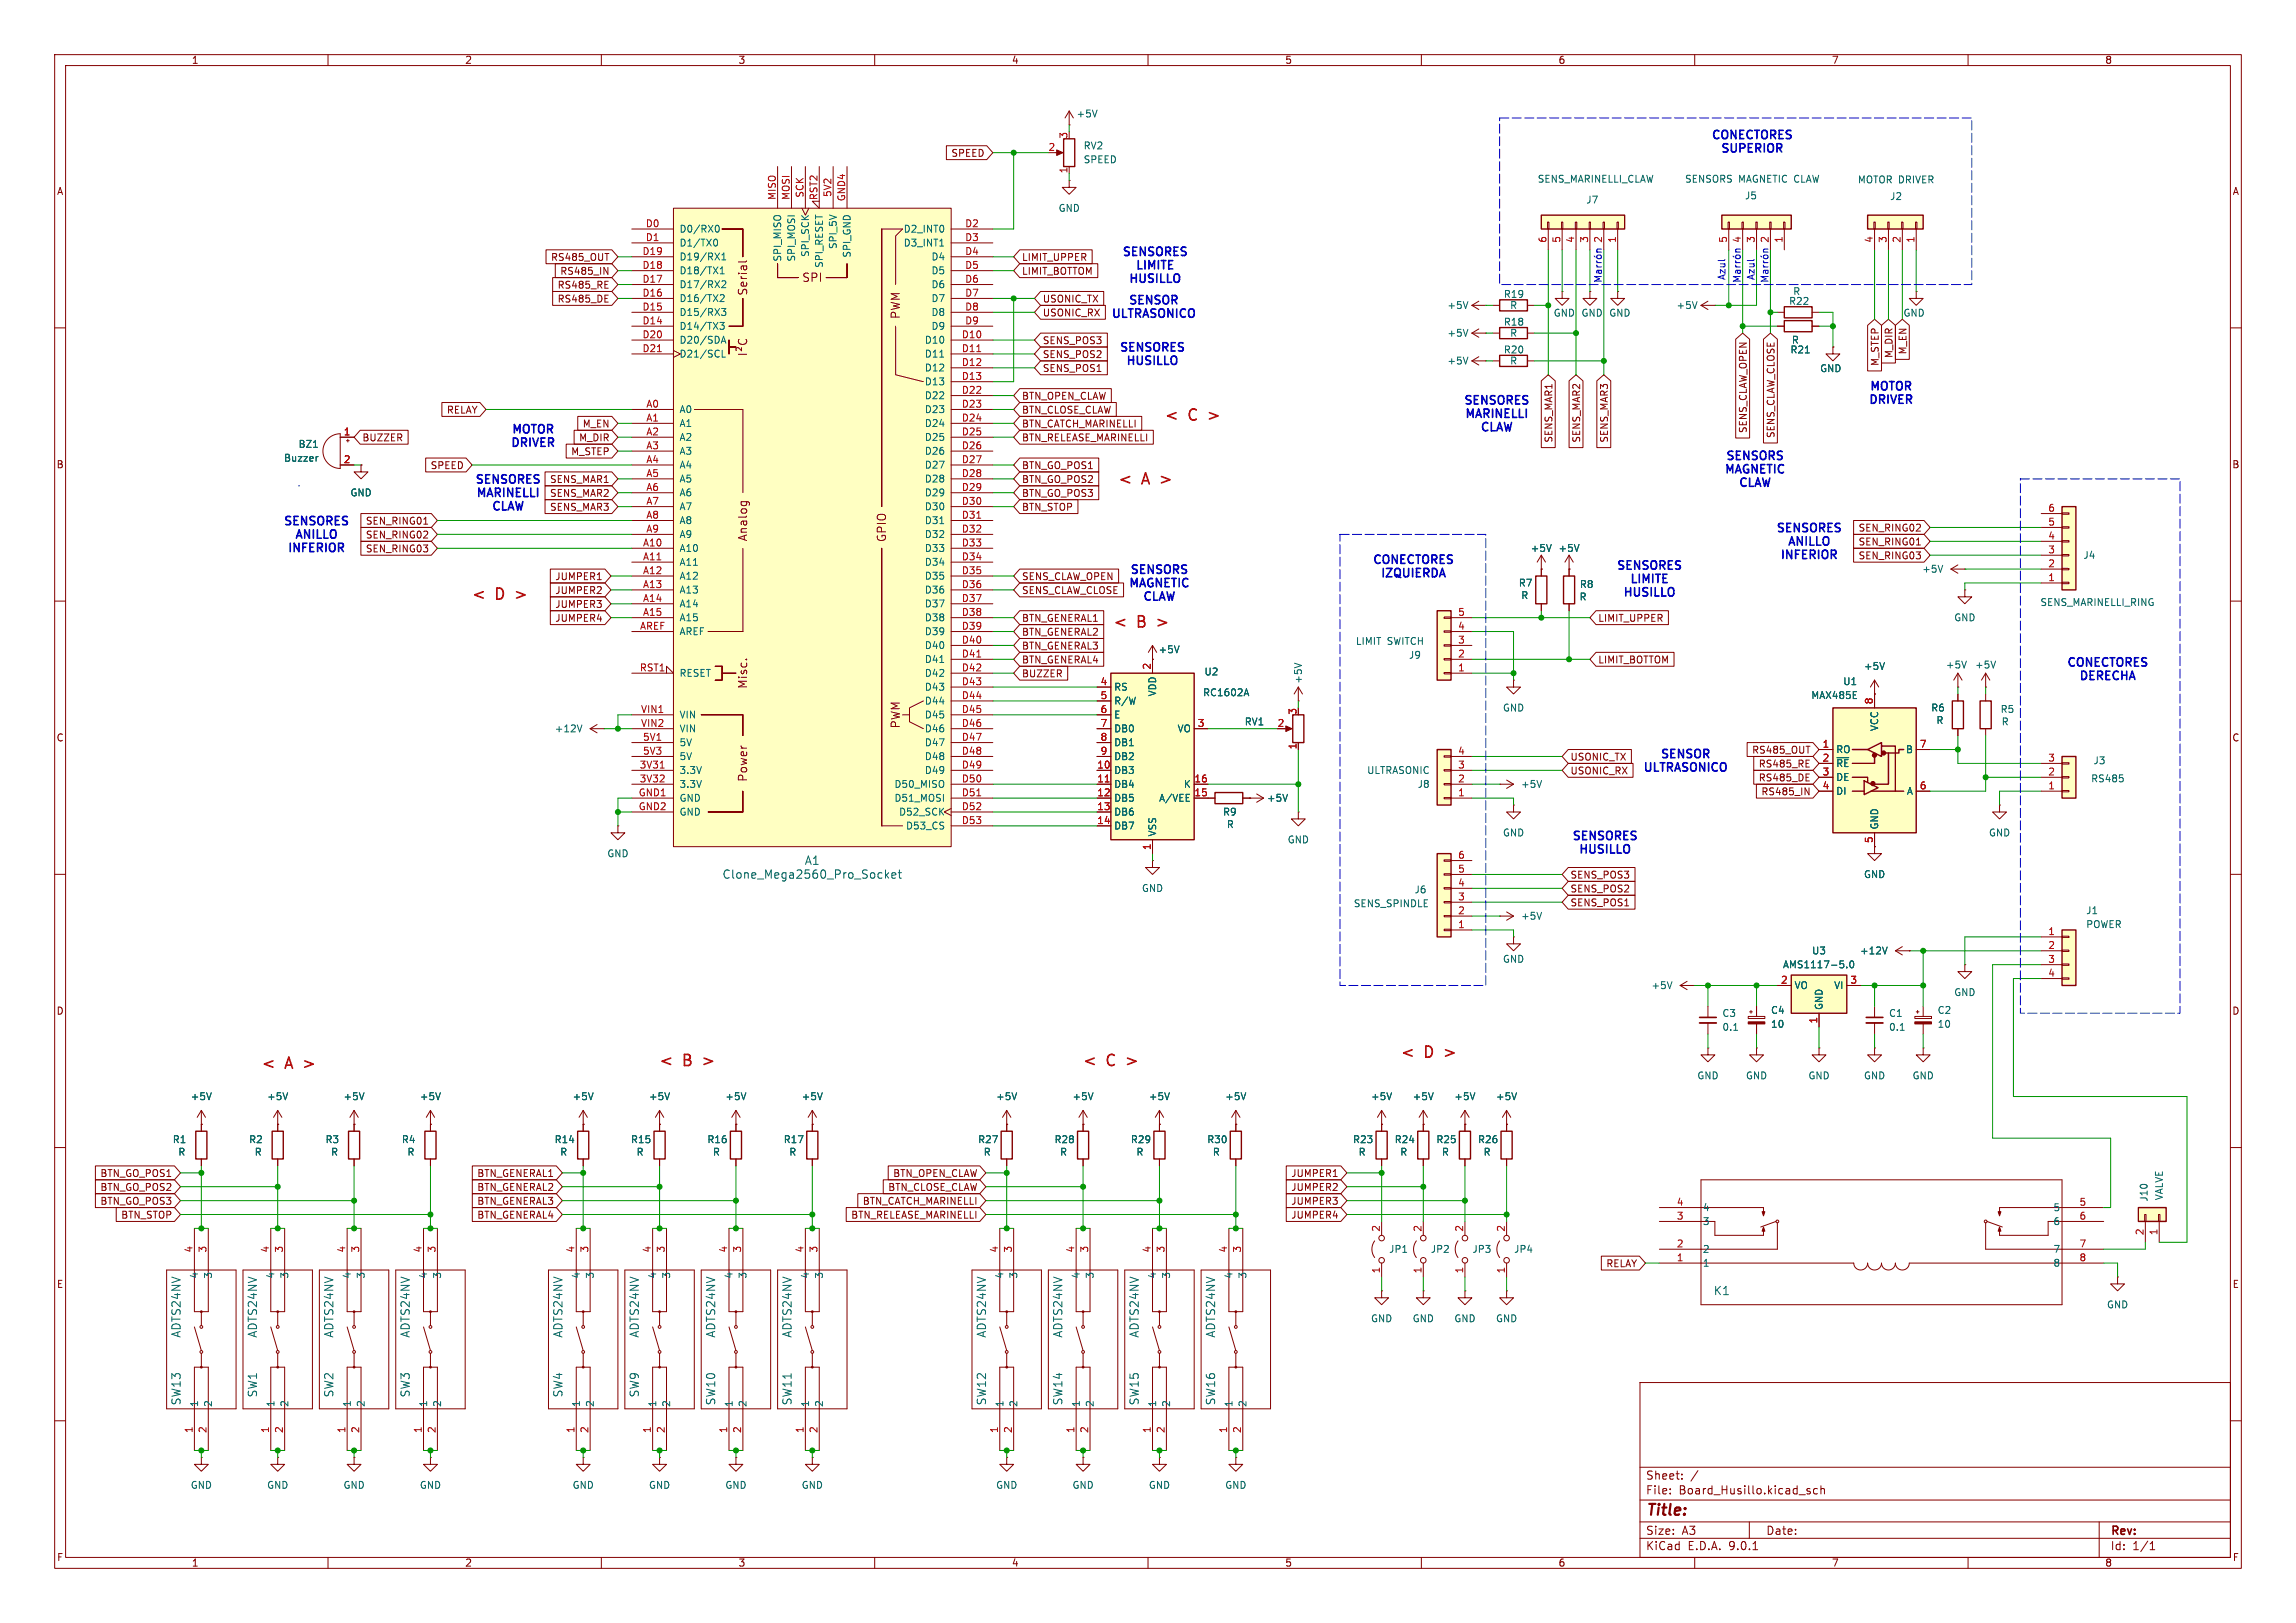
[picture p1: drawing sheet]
<svg xmlns="http://www.w3.org/2000/svg" width="420mm" height="297mm" viewBox="0 0 420 297" stroke-linecap="round" stroke-linejoin="round" font-family="sans-serif">
<defs><g id="words">
<g font-size="2.8" fill="#f00">
<text x="212.9" y="77.4">&lt;</text>
<text x="217.4" y="77.4">C</text>
<text x="221.5" y="77.4">&gt;</text>
<text x="204.4" y="89.1">&lt;</text>
<text x="208.9" y="89.1">A &gt;</text>
<text x="86.1" y="110.2">&lt;</text>
<text x="90.7" y="110.2">D</text>
<text x="94.8" y="110.2">&gt;</text>
<text x="203.5" y="115.3">&lt;</text>
<text x="208" y="115.3">B</text>
<text x="212.1" y="115.3">&gt;</text>
<text x="47.6" y="196">&lt;</text>
<text x="52.2" y="196">A &gt;</text>
<text x="120.4" y="195.5">&lt;</text>
<text x="125" y="195.5">B</text>
<text x="129.1" y="195.5">&gt;</text>
<text x="197.9" y="195.5">&lt;</text>
<text x="202.4" y="195.5">C</text>
<text x="206.5" y="195.5">&gt;</text>
<text x="256" y="194">&lt;</text>
<text x="260.6" y="194">D</text>
<text x="264.7" y="194">&gt;</text>
</g>
<text font-size="2.8" fill="#840000" x="301" y="277.9">Title:</text>
<g font-size="2.1" fill="#0000c2">
<text x="312.9" y="25.9">CONECTORES</text>
<text x="314.6" y="28.4">SUPERIOR</text>
<text x="205.1" y="47.3">SENSORES</text>
<text x="206.3" y="52.2">HUSILLO</text>
<text x="207.5" y="49.7">LIMITE</text>
<text x="203.1" y="58.6">ULTRASONICO</text>
<text x="206.3" y="56.1">SENSOR</text>
<text x="204.6" y="64.8">SENSORES</text>
<text x="205.8" y="67.2">HUSILLO</text>
<text x="341.8" y="71.9">MOTOR</text>
<text x="267.6" y="74.5">SENSORES</text>
<text x="267.8" y="76.9">MARINELLI</text>
<text x="341.7" y="74.3">DRIVER</text>
<text x="93.2" y="82.2">DRIVER</text>
<text x="93.4" y="79.8">MOTOR</text>
<text x="270.6" y="79.4">CLAW</text>
<text x="86.7" y="88.9">SENSORES</text>
<text x="315.3" y="87.1">MAGNETIC</text>
<text x="315.5" y="84.6">SENSORS</text>
<text x="317.8" y="89.5">CLAW</text>
<text x="86.9" y="91.4">MARINELLI</text>
<text x="89.8" y="93.8">CLAW</text>
<text x="51.7" y="96.6">SENSORES</text>
<text x="52.4" y="101.5">INFERIOR</text>
<text x="53.8" y="99">ANILLO</text>
<text x="324.7" y="97.8">SENSORES</text>
<text x="326.8" y="100.3">ANILLO</text>
<text x="206.3" y="107.9">MAGNETIC</text>
<text x="206.6" y="105.4">SENSORS</text>
<text x="250.9" y="103.6">CONECTORES</text>
<text x="252.4" y="106.1">IZQUIERDA</text>
<text x="295.5" y="104.7">SENSORES</text>
<text x="298" y="107.1">LIMITE</text>
<text x="325.5" y="102.7">INFERIOR</text>
<text x="208.9" y="110.4">CLAW</text>
<text x="296.7" y="109.6">HUSILLO</text>
<text x="377.9" y="122.4">CONECTORES</text>
<text x="380.2" y="124.9">DERECHA</text>
<text x="300.4" y="141.6">ULTRASONICO</text>
<text x="303.6" y="139.2">SENSOR</text>
<text x="287.4" y="154.2">SENSORES</text>
<text x="288.6" y="156.6">HUSILLO</text>
</g>
<g font-size="2.1" fill="#840000">
<text x="146.7" y="51.8">SPI</text>
<text x="136.9" y="54.2" transform="rotate(-90 136.9 54.2)">Serial</text>
<text x="164.8" y="58.5" transform="rotate(-90 164.8 58.5)">PWM</text>
<text x="136.9" y="99.1" transform="rotate(-90 136.9 99.1)">Analog</text>
<text x="162.3" y="99.3" transform="rotate(-90 162.3 99.3)">GPIO</text>
<text x="136.9" y="126.1" transform="rotate(-90 136.9 126.1)">Misc.</text>
<text x="164.8" y="133.4" transform="rotate(-90 164.8 133.4)">PWM</text>
<text x="136.9" y="143.2" transform="rotate(-90 136.9 143.2)">Power</text>
<text x="301" y="273.7">File:</text>
<text x="301" y="271">Sheet:</text>
<text x="307.1" y="273.7">Board_Husillo.kicad_sch</text>
<text x="301" y="281.1">Size:</text>
<text x="307.6" y="281.1">A3</text>
<text x="323" y="281.1">Date:</text>
<text x="386" y="281.3">Rev:</text>
<text x="301" y="283.9">KiCad</text>
<text x="308.7" y="283.9">E.D.A.</text>
<text x="316.3" y="283.9">9.0.1</text>
<text x="386" y="283.9">Id:</text>
<text x="390.1" y="283.9">1/1</text>
</g>
<g font-size="2.1" fill="#006464">
<text x="132.1" y="161">Clone_Mega2560_Pro_Socket</text>
<text x="147.1" y="158.5">A1</text>
<text x="313.4" y="237.2">K1</text>
<text x="33.2" y="244.9" transform="rotate(-90 33.2 244.9)">ADTS24NV</text>
<text x="47.2" y="244.9" transform="rotate(-90 47.2 244.9)">ADTS24NV</text>
<text x="61.2" y="244.9" transform="rotate(-90 61.2 244.9)">ADTS24NV</text>
<text x="75.2" y="244.9" transform="rotate(-90 75.2 244.9)">ADTS24NV</text>
<text x="103.1" y="244.9" transform="rotate(-90 103.1 244.9)">ADTS24NV</text>
<text x="117.1" y="244.9" transform="rotate(-90 117.1 244.9)">ADTS24NV</text>
<text x="131" y="244.9" transform="rotate(-90 131 244.9)">ADTS24NV</text>
<text x="145" y="244.9" transform="rotate(-90 145 244.9)">ADTS24NV</text>
<text x="180.6" y="244.9" transform="rotate(-90 180.6 244.9)">ADTS24NV</text>
<text x="194.5" y="244.9" transform="rotate(-90 194.5 244.9)">ADTS24NV</text>
<text x="208.5" y="244.9" transform="rotate(-90 208.5 244.9)">ADTS24NV</text>
<text x="222.5" y="244.9" transform="rotate(-90 222.5 244.9)">ADTS24NV</text>
<text x="33.2" y="257.3" transform="rotate(-90 33.2 257.3)">SW13</text>
<text x="47.2" y="255.8" transform="rotate(-90 47.2 255.8)">SW1</text>
<text x="61.2" y="255.8" transform="rotate(-90 61.2 255.8)">SW2</text>
<text x="75.2" y="255.8" transform="rotate(-90 75.2 255.8)">SW3</text>
<text x="103.1" y="255.8" transform="rotate(-90 103.1 255.8)">SW4</text>
<text x="117.1" y="255.8" transform="rotate(-90 117.1 255.8)">SW9</text>
<text x="131" y="257.3" transform="rotate(-90 131 257.3)">SW10</text>
<text x="145" y="257.3" transform="rotate(-90 145 257.3)">SW11</text>
<text x="180.6" y="257.3" transform="rotate(-90 180.6 257.3)">SW12</text>
<text x="194.5" y="257.3" transform="rotate(-90 194.5 257.3)">SW14</text>
<text x="208.5" y="257.3" transform="rotate(-90 208.5 257.3)">SW15</text>
<text x="222.5" y="257.3" transform="rotate(-90 222.5 257.3)">SW16</text>
</g>
<g font-size="1.8" fill="#840000">
<text x="35" y="11.9">1</text>
<text x="85" y="11.9">2</text>
<text x="135" y="11.9">3</text>
<text x="185" y="11.9">4</text>
<text x="235" y="11.9">5</text>
<text x="285" y="11.9">6</text>
<text x="335" y="11.9">7</text>
<text x="385" y="11.9">8</text>
<text x="173.9" y="28.9">SPEED</text>
<text x="10.3" y="35.9">A</text>
<text x="408.3" y="35.9">A</text>
<text x="100.7" y="47.9">RS485_OUT</text>
<text x="186.8" y="47.9">LIMIT_UPPER</text>
<text x="101.9" y="53">RS485_RE</text>
<text x="102.4" y="50.5">RS485_IN</text>
<text x="186.8" y="50.5">LIMIT_BOTTOM</text>
<text x="101.9" y="55.6">RS485_DE</text>
<text x="190.7" y="58.1">USONIC_RX</text>
<text x="190.7" y="55.6">USONIC_TX</text>
<text x="190.7" y="63.2">SENS_POS3</text>
<text x="190.7" y="65.7">SENS_POS2</text>
<text x="346.4" y="65.6" transform="rotate(-90 346.4 65.6)">M_DIR</text>
<text x="348.9" y="65" transform="rotate(-90 348.9 65)">M_EN</text>
<text x="190.7" y="68.3">SENS_POS1</text>
<text x="343.9" y="67.1" transform="rotate(-90 343.9 67.1)">M_STEP</text>
<text x="81.6" y="75.9">RELAY</text>
<text x="186.8" y="75.9">BTN_CLOSE_CLAW</text>
<text x="186.8" y="73.3">BTN_OPEN_CLAW</text>
<text x="66.2" y="81">BUZZER</text>
<text x="104.4" y="83.5">M_STEP</text>
<text x="105.8" y="81">M_DIR</text>
<text x="106.5" y="78.4">M_EN</text>
<text x="186.8" y="78.4">BTN_CATCH_MARINELLI</text>
<text x="186.8" y="81">BTN_RELEASE_MARINELLI</text>
<text x="284.2" y="81.1" transform="rotate(-90 284.2 81.1)">SENS_MAR1</text>
<text x="289.2" y="81.1" transform="rotate(-90 289.2 81.1)">SENS_MAR2</text>
<text x="294.3" y="81.1" transform="rotate(-90 294.3 81.1)">SENS_MAR3</text>
<text x="319.7" y="79.3" transform="rotate(-90 319.7 79.3)">SENS_CLAW_OPEN</text>
<text x="324.8" y="80.3" transform="rotate(-90 324.8 80.3)">SENS_CLAW_CLOSE</text>
<text x="10.3" y="85.9">B</text>
<text x="78.7" y="86">SPEED</text>
<text x="100.5" y="88.6">SENS_MAR1</text>
<text x="186.8" y="88.6">BTN_GO_POS2</text>
<text x="186.8" y="86">BTN_GO_POS1</text>
<text x="408.2" y="85.9">B</text>
<text x="100.5" y="91.1">SENS_MAR2</text>
<text x="100.5" y="93.7">SENS_MAR3</text>
<text x="186.8" y="91.1">BTN_GO_POS3</text>
<text x="186.8" y="93.7">BTN_STOP</text>
<text x="66.8" y="101.3">SEN_RING03</text>
<text x="66.8" y="96.2">SEN_RING01</text>
<text x="66.8" y="98.7">SEN_RING02</text>
<text x="339.9" y="100">SEN_RING01</text>
<text x="339.9" y="97.5">SEN_RING02</text>
<text x="101.5" y="106.4">JUMPER1</text>
<text x="186.8" y="106.4">SENS_CLAW_OPEN</text>
<text x="339.9" y="102.6">SEN_RING03</text>
<text x="101.5" y="108.9">JUMPER2</text>
<text x="101.5" y="111.4">JUMPER3</text>
<text x="101.5" y="114">JUMPER4</text>
<text x="186.8" y="114">BTN_GENERAL1</text>
<text x="186.8" y="108.9">SENS_CLAW_CLOSE</text>
<text x="292.3" y="114">LIMIT_UPPER</text>
<text x="186.8" y="119.1">BTN_GENERAL3</text>
<text x="186.8" y="116.5">BTN_GENERAL2</text>
<text x="186.8" y="124.1">BUZZER</text>
<text x="186.8" y="121.6">BTN_GENERAL4</text>
<text x="292.3" y="121.6">LIMIT_BOTTOM</text>
<text x="10.3" y="135.9">C</text>
<text x="408.2" y="135.9">C</text>
<text x="287.2" y="141.9">USONIC_RX</text>
<text x="287.2" y="139.4">USONIC_TX</text>
<text x="320.4" y="138.1">RS485_OUT</text>
<text x="321.6" y="143.2">RS485_DE</text>
<text x="321.6" y="140.7">RS485_RE</text>
<text x="322.1" y="145.7">RS485_IN</text>
<text x="287.2" y="161">SENS_POS3</text>
<text x="287.2" y="166.1">SENS_POS1</text>
<text x="287.2" y="163.5">SENS_POS2</text>
<text x="10.3" y="185.9">D</text>
<text x="408.2" y="185.9">D</text>
<text x="18.3" y="215.6">BTN_GO_POS1</text>
<text x="87.2" y="215.6">BTN_GENERAL1</text>
<text x="163.3" y="215.6">BTN_OPEN_CLAW</text>
<text x="236.1" y="215.6">JUMPER1</text>
<text x="18.3" y="218.1">BTN_GO_POS2</text>
<text x="18.3" y="220.7">BTN_GO_POS3</text>
<text x="87.2" y="218.1">BTN_GENERAL2</text>
<text x="87.2" y="220.7">BTN_GENERAL3</text>
<text x="157.7" y="220.7">BTN_CATCH_MARINELLI</text>
<text x="162.4" y="218.1">BTN_CLOSE_CLAW</text>
<text x="236.1" y="220.7">JUMPER3</text>
<text x="236.1" y="218.1">JUMPER2</text>
<text x="22.1" y="223.2">BTN_STOP</text>
<text x="87.2" y="223.2">BTN_GENERAL4</text>
<text x="155.6" y="223.2">BTN_RELEASE_MARINELLI</text>
<text x="236.1" y="223.2">JUMPER4</text>
<text x="293.7" y="232.1">RELAY</text>
<text x="10.3" y="235.9">E</text>
<text x="408.3" y="235.9">E</text>
<text x="10.3" y="285.9">F</text>
<text x="35" y="286.9">1</text>
<text x="85" y="286.9">2</text>
<text x="135" y="286.9">3</text>
<text x="185" y="286.9">4</text>
<text x="235" y="286.9">5</text>
<text x="285" y="286.9">6</text>
<text x="335" y="286.9">7</text>
<text x="385" y="286.9">8</text>
<text x="408.3" y="285.9">F</text>
</g>
<g font-size="1.8" fill="#006464">
<text x="196.8" y="21.7">+5V</text>
<text x="198.1" y="27.5">RV2</text>
<text x="198.1" y="30.1">SPEED</text>
<text x="281.2" y="33.6">SENS_MARINELLI_CLAW</text>
<text x="308.1" y="33.6">SENSORS MAGNETIC CLAW</text>
<text x="339.8" y="33.8">MOTOR DRIVER</text>
<text x="193.5" y="39">GND</text>
<text x="290.1" y="37.4">J7</text>
<text x="319.1" y="36.7">J5</text>
<text x="345.6" y="36.8">J2</text>
<text x="124.2" y="42.8">D0/RX0</text>
<text x="124.2" y="45.3">D1/TX0</text>
<text x="124.2" y="47.9">D19/RX1</text>
<text x="143.1" y="48" transform="rotate(-90 143.1 48)">SPI_MISO</text>
<text x="145.6" y="48" transform="rotate(-90 145.6 48)">SPI_MOSI</text>
<text x="148.2" y="47.1" transform="rotate(-90 148.2 47.1)">SPI_SCK</text>
<text x="153.3" y="45.7" transform="rotate(-90 153.3 45.7)">SPI_5V</text>
<text x="155.8" y="47.2" transform="rotate(-90 155.8 47.2)">SPI_GND</text>
<text x="165.2" y="42.8">D2_INT0</text>
<text x="165.2" y="45.3">D3_INT1</text>
<text x="170.3" y="47.9">D4</text>
<text x="124.2" y="50.4">D18/TX1</text>
<text x="124.2" y="52.9">D17/RX2</text>
<text x="150.7" y="49.1" transform="rotate(-90 150.7 49.1)">SPI_RESET</text>
<text x="170.3" y="50.4">D5</text>
<text x="170.3" y="52.9">D6</text>
<text x="124.2" y="55.5">D16/TX2</text>
<text x="124.2" y="58">D15/RX3</text>
<text x="170.3" y="55.5">D7</text>
<text x="170.3" y="58">D8</text>
<text x="264.7" y="56.7">+5V</text>
<text x="275" y="54.7">R19</text>
<text x="275" y="59.8">R18</text>
<text x="276.1" y="56.7">R</text>
<text x="284.1" y="58.1">GND</text>
<text x="289.2" y="58.1">GND</text>
<text x="294.3" y="58.1">GND</text>
<text x="306.6" y="56.7">+5V</text>
<text x="327.2" y="56">R22</text>
<text x="327.9" y="54.2">R</text>
<text x="348.1" y="58.1">GND</text>
<text x="124.2" y="60.6">D14/TX3</text>
<text x="124.2" y="63.1">D20/SDA</text>
<text x="124.2" y="65.6">D21/SCL</text>
<text x="169.1" y="63.1">D10</text>
<text x="169.1" y="65.6">D11</text>
<text x="170.3" y="60.6">D9</text>
<text x="264.7" y="61.8">+5V</text>
<text x="275" y="64.9">R20</text>
<text x="276.1" y="61.8">R</text>
<text x="327.4" y="64.9">R21</text>
<text x="327.7" y="63.1">R</text>
<text x="169.1" y="68.2">D12</text>
<text x="169.1" y="70.7">D13</text>
<text x="264.7" y="66.9">+5V</text>
<text x="276.1" y="66.9">R</text>
<text x="332.8" y="68.3">GND</text>
<text x="124.2" y="75.8">A0</text>
<text x="169.1" y="73.3">D22</text>
<text x="169.1" y="75.8">D23</text>
<text x="54.5" y="82.1">BZ1</text>
<text x="124.2" y="78.3">A1</text>
<text x="124.2" y="80.9">A2</text>
<text x="124.2" y="83.4">A3</text>
<text x="169.1" y="78.3">D24</text>
<text x="169.1" y="80.9">D25</text>
<text x="169.1" y="83.4">D26</text>
<text x="51.9" y="84.7">Buzzer</text>
<text x="124.2" y="86">A4</text>
<text x="124.2" y="88.5">A5</text>
<text x="169.1" y="86">D27</text>
<text x="169.1" y="88.5">D28</text>
<text x="64" y="91">GND</text>
<text x="124.2" y="91">A6</text>
<text x="124.2" y="93.6">A7</text>
<text x="169.1" y="91">D29</text>
<text x="169.1" y="93.6">D30</text>
<text x="124.2" y="96.1">A8</text>
<text x="124.2" y="98.7">A9</text>
<text x="124.2" y="101.2">A10</text>
<text x="169.1" y="96.1">D31</text>
<text x="169.1" y="98.7">D32</text>
<text x="169.1" y="101.2">D33</text>
<text x="279.9" y="101.2">+5V</text>
<text x="285" y="101.2">+5V</text>
<text x="124.2" y="103.7">A11</text>
<text x="124.2" y="106.3">A12</text>
<text x="169.1" y="103.7">D34</text>
<text x="169.1" y="106.3">D35</text>
<text x="277.7" y="107.5">R7</text>
<text x="288.9" y="107.8">R8</text>
<text x="351.5" y="105">+5V</text>
<text x="381" y="102.5">J4</text>
<text x="124.2" y="108.8">A13</text>
<text x="124.2" y="111.4">A14</text>
<text x="124.2" y="113.9">A15</text>
<text x="169.1" y="108.8">D36</text>
<text x="169.1" y="111.4">D37</text>
<text x="169.1" y="113.9">D38</text>
<text x="278.2" y="109.8">R</text>
<text x="288.8" y="110.1">R</text>
<text x="357.4" y="113.9">GND</text>
<text x="373.1" y="111.1">SENS_MARINELLI_RING</text>
<text x="124.2" y="116.4">AREF</text>
<text x="169.1" y="116.4">D39</text>
<text x="169.1" y="119">D40</text>
<text x="211.8" y="119.7">+5V</text>
<text x="247.9" y="118.2">LIMIT</text>
<text x="253.8" y="118.2">SWITCH</text>
<text x="124.2" y="124.1">RESET</text>
<text x="169.1" y="121.5">D41</text>
<text x="169.1" y="124.1">D42</text>
<text x="220.2" y="123.8">U2</text>
<text x="238.4" y="125.2" transform="rotate(-90 238.4 125.2)">+5V</text>
<text x="257.6" y="120.8">J9</text>
<text x="337.1" y="125.6">U1</text>
<text x="340.9" y="122.8">+5V</text>
<text x="355.8" y="122.5">+5V</text>
<text x="361.2" y="122.5">+5V</text>
<text x="124.2" y="131.7">VIN</text>
<text x="169.1" y="126.6">D43</text>
<text x="169.1" y="129.1">D44</text>
<text x="169.1" y="131.7">D45</text>
<text x="203.7" y="126.6">RS</text>
<text x="203.7" y="129.1">R/W</text>
<text x="203.7" y="131.7">E</text>
<text x="211.7" y="127.5" transform="rotate(-90 211.7 127.5)">VDD</text>
<text x="220" y="127.6">RC1602A</text>
<text x="274.8" y="130.4">GND</text>
<text x="331.2" y="128.1">MAX485E</text>
<text x="353.2" y="130.4">R6</text>
<text x="365.9" y="130.7">R5</text>
<text x="101.4" y="134.2">+12V</text>
<text x="124.2" y="134.2">VIN</text>
<text x="124.2" y="136.8">5V</text>
<text x="169.1" y="134.2">D46</text>
<text x="169.1" y="136.8">D47</text>
<text x="203.7" y="134.2">DB0</text>
<text x="203.7" y="136.8">DB1</text>
<text x="215.3" y="134.2">VO</text>
<text x="227.6" y="132.9">RV1</text>
<text x="343.8" y="133.9" transform="rotate(-90 343.8 133.9)">VCC</text>
<text x="354.1" y="132.7">R</text>
<text x="366.1" y="132.9">R</text>
<text x="124.2" y="139.3">5V</text>
<text x="124.2" y="141.8">3.3V</text>
<text x="169.1" y="139.3">D48</text>
<text x="169.1" y="141.8">D49</text>
<text x="203.7" y="139.3">DB2</text>
<text x="203.7" y="141.8">DB3</text>
<text x="250" y="141.8">ULTRASONIC</text>
<text x="335.8" y="138">RO</text>
<text x="335.8" y="140.6">~{RE}</text>
<text x="335.8" y="143.1">DE</text>
<text x="348.5" y="138">B</text>
<text x="382.4" y="143.4">RS485</text>
<text x="382.9" y="140.1">J3</text>
<text x="124.2" y="144.4">3.3V</text>
<text x="124.2" y="146.9">GND</text>
<text x="124.2" y="149.5">GND</text>
<text x="163.5" y="144.4">D50_MISO</text>
<text x="163.5" y="146.9">D51_MOSI</text>
<text x="164.4" y="149.5">D52_SCK</text>
<text x="203.7" y="144.4">DB4</text>
<text x="203.7" y="146.9">DB5</text>
<text x="203.7" y="149.5">DB6</text>
<text x="211.9" y="146.9">A/VEE</text>
<text x="216.5" y="144.4">K</text>
<text x="223.6" y="149.5">R9</text>
<text x="231.7" y="146.9">+5V</text>
<text x="259.2" y="144.4">J8</text>
<text x="278.1" y="144.4">+5V</text>
<text x="335.8" y="145.6">DI</text>
<text x="348.7" y="145.6">A</text>
<text x="165.6" y="152">D53_CS</text>
<text x="203.7" y="152">DB7</text>
<text x="211.7" y="153.2" transform="rotate(-90 211.7 153.2)">VSS</text>
<text x="224.3" y="151.7">R</text>
<text x="235.5" y="154.5">GND</text>
<text x="274.8" y="153.3">GND</text>
<text x="343.8" y="151.9" transform="rotate(-90 343.8 151.9)">GND</text>
<text x="363.7" y="153.3">GND</text>
<text x="111" y="157.1">GND</text>
<text x="340.9" y="160.9">GND</text>
<text x="208.8" y="163.4">GND</text>
<text x="247.5" y="166.2">SENS_SPINDLE</text>
<text x="258.7" y="163.7">J6</text>
<text x="381.5" y="167.5">J1</text>
<text x="278.1" y="168.5">+5V</text>
<text x="381.5" y="170">POWER</text>
<text x="274.8" y="176.4">GND</text>
<text x="326" y="177.4">AMS1117-5.0</text>
<text x="331.4" y="174.9">U3</text>
<text x="340.1" y="174.9">+12V</text>
<text x="302" y="181.2">+5V</text>
<text x="323.9" y="185.7">C4</text>
<text x="328.2" y="181.2">VO</text>
<text x="333.6" y="184.9" transform="rotate(-90 333.6 184.9)">GND</text>
<text x="335.4" y="181.2">VI</text>
<text x="354.3" y="185.7">C2</text>
<text x="357.4" y="182.5">GND</text>
<text x="315" y="186.3">C3</text>
<text x="315" y="188.8">0.1</text>
<text x="323.9" y="188.3">10</text>
<text x="345.4" y="186.3">C1</text>
<text x="345.4" y="188.8">0.1</text>
<text x="354.3" y="188.3">10</text>
<text x="310.4" y="197.7">GND</text>
<text x="319.3" y="197.7">GND</text>
<text x="330.7" y="197.7">GND</text>
<text x="340.9" y="197.7">GND</text>
<text x="349.8" y="197.7">GND</text>
<text x="34.8" y="201.5">+5V</text>
<text x="48.8" y="201.5">+5V</text>
<text x="62.7" y="201.5">+5V</text>
<text x="76.7" y="201.5">+5V</text>
<text x="104.6" y="201.5">+5V</text>
<text x="118.6" y="201.5">+5V</text>
<text x="132.6" y="201.5">+5V</text>
<text x="146.6" y="201.5">+5V</text>
<text x="182.1" y="201.5">+5V</text>
<text x="196.1" y="201.5">+5V</text>
<text x="210.1" y="201.5">+5V</text>
<text x="224" y="201.5">+5V</text>
<text x="250.7" y="201.5">+5V</text>
<text x="258.3" y="201.5">+5V</text>
<text x="265.9" y="201.5">+5V</text>
<text x="273.6" y="201.5">+5V</text>
<text x="31.5" y="209.4">R1</text>
<text x="45.5" y="209.4">R2</text>
<text x="59.4" y="209.4">R3</text>
<text x="73.4" y="209.4">R4</text>
<text x="101.4" y="209.4">R14</text>
<text x="115.3" y="209.4">R15</text>
<text x="129.3" y="209.4">R16</text>
<text x="143.3" y="209.4">R17</text>
<text x="178.8" y="209.4">R27</text>
<text x="192.8" y="209.4">R28</text>
<text x="206.8" y="209.4">R29</text>
<text x="220.7" y="209.4">R30</text>
<text x="247.4" y="209.4">R23</text>
<text x="255" y="209.4">R24</text>
<text x="262.6" y="209.4">R25</text>
<text x="270.3" y="209.4">R26</text>
<text x="32.5" y="211.7">R</text>
<text x="46.5" y="211.7">R</text>
<text x="60.5" y="211.7">R</text>
<text x="74.4" y="211.7">R</text>
<text x="102.4" y="211.7">R</text>
<text x="116.3" y="211.7">R</text>
<text x="130.3" y="211.7">R</text>
<text x="144.3" y="211.7">R</text>
<text x="179.8" y="211.7">R</text>
<text x="193.8" y="211.7">R</text>
<text x="207.8" y="211.7">R</text>
<text x="221.8" y="211.7">R</text>
<text x="248.4" y="211.7">R</text>
<text x="256" y="211.7">R</text>
<text x="263.7" y="211.7">R</text>
<text x="271.3" y="211.7">R</text>
<text x="311.4" y="221.8">4</text>
<text x="375.5" y="221.8">5</text>
<text x="393" y="220" transform="rotate(-90 393 220)">J10</text>
<text x="395.8" y="219.7" transform="rotate(-90 395.8 219.7)">VALVE</text>
<text x="311.4" y="224.4">3</text>
<text x="375.5" y="224.4">6</text>
<text x="254" y="229.5">JP1</text>
<text x="261.6" y="229.5">JP2</text>
<text x="269.2" y="229.5">JP3</text>
<text x="276.9" y="229.5">JP4</text>
<text x="311.4" y="232">1</text>
<text x="311.4" y="229.5">2</text>
<text x="375.5" y="232">8</text>
<text x="375.5" y="229.5">7</text>
<text x="36.4" y="234.1" transform="rotate(-90 36.4 234.1)">4</text>
<text x="39" y="234.1" transform="rotate(-90 39 234.1)">3</text>
<text x="50.4" y="234.1" transform="rotate(-90 50.4 234.1)">4</text>
<text x="52.9" y="234.1" transform="rotate(-90 52.9 234.1)">3</text>
<text x="64.4" y="234.1" transform="rotate(-90 64.4 234.1)">4</text>
<text x="66.9" y="234.1" transform="rotate(-90 66.9 234.1)">3</text>
<text x="78.3" y="234.1" transform="rotate(-90 78.3 234.1)">4</text>
<text x="80.9" y="234.1" transform="rotate(-90 80.9 234.1)">3</text>
<text x="106.3" y="234.1" transform="rotate(-90 106.3 234.1)">4</text>
<text x="108.8" y="234.1" transform="rotate(-90 108.8 234.1)">3</text>
<text x="120.2" y="234.1" transform="rotate(-90 120.2 234.1)">4</text>
<text x="122.8" y="234.1" transform="rotate(-90 122.8 234.1)">3</text>
<text x="134.2" y="234.1" transform="rotate(-90 134.2 234.1)">4</text>
<text x="136.8" y="234.1" transform="rotate(-90 136.8 234.1)">3</text>
<text x="148.2" y="234.1" transform="rotate(-90 148.2 234.1)">4</text>
<text x="150.7" y="234.1" transform="rotate(-90 150.7 234.1)">3</text>
<text x="183.7" y="234.1" transform="rotate(-90 183.7 234.1)">4</text>
<text x="186.3" y="234.1" transform="rotate(-90 186.3 234.1)">3</text>
<text x="197.7" y="234.1" transform="rotate(-90 197.7 234.1)">4</text>
<text x="200.3" y="234.1" transform="rotate(-90 200.3 234.1)">3</text>
<text x="211.7" y="234.1" transform="rotate(-90 211.7 234.1)">4</text>
<text x="214.2" y="234.1" transform="rotate(-90 214.2 234.1)">3</text>
<text x="225.7" y="234.1" transform="rotate(-90 225.7 234.1)">4</text>
<text x="228.2" y="234.1" transform="rotate(-90 228.2 234.1)">3</text>
<text x="385.3" y="239.6">GND</text>
<text x="250.7" y="242.2">GND</text>
<text x="258.3" y="242.2">GND</text>
<text x="265.9" y="242.2">GND</text>
<text x="273.6" y="242.2">GND</text>
<text x="36.4" y="257.6" transform="rotate(-90 36.4 257.6)">1</text>
<text x="39" y="257.6" transform="rotate(-90 39 257.6)">2</text>
<text x="50.4" y="257.6" transform="rotate(-90 50.4 257.6)">1</text>
<text x="52.9" y="257.6" transform="rotate(-90 52.9 257.6)">2</text>
<text x="64.4" y="257.6" transform="rotate(-90 64.4 257.6)">1</text>
<text x="66.9" y="257.6" transform="rotate(-90 66.9 257.6)">2</text>
<text x="78.3" y="257.6" transform="rotate(-90 78.3 257.6)">1</text>
<text x="80.9" y="257.6" transform="rotate(-90 80.9 257.6)">2</text>
<text x="106.3" y="257.6" transform="rotate(-90 106.3 257.6)">1</text>
<text x="108.8" y="257.6" transform="rotate(-90 108.8 257.6)">2</text>
<text x="120.2" y="257.6" transform="rotate(-90 120.2 257.6)">1</text>
<text x="122.8" y="257.6" transform="rotate(-90 122.8 257.6)">2</text>
<text x="134.2" y="257.6" transform="rotate(-90 134.2 257.6)">1</text>
<text x="136.8" y="257.6" transform="rotate(-90 136.8 257.6)">2</text>
<text x="148.2" y="257.6" transform="rotate(-90 148.2 257.6)">1</text>
<text x="150.7" y="257.6" transform="rotate(-90 150.7 257.6)">2</text>
<text x="183.7" y="257.6" transform="rotate(-90 183.7 257.6)">1</text>
<text x="186.3" y="257.6" transform="rotate(-90 186.3 257.6)">2</text>
<text x="197.7" y="257.6" transform="rotate(-90 197.7 257.6)">1</text>
<text x="200.3" y="257.6" transform="rotate(-90 200.3 257.6)">2</text>
<text x="211.7" y="257.6" transform="rotate(-90 211.7 257.6)">1</text>
<text x="214.2" y="257.6" transform="rotate(-90 214.2 257.6)">2</text>
<text x="225.7" y="257.6" transform="rotate(-90 225.7 257.6)">1</text>
<text x="228.2" y="257.6" transform="rotate(-90 228.2 257.6)">2</text>
<text x="34.8" y="272.6">GND</text>
<text x="48.8" y="272.6">GND</text>
<text x="62.7" y="272.6">GND</text>
<text x="76.7" y="272.6">GND</text>
<text x="104.6" y="272.6">GND</text>
<text x="118.6" y="272.6">GND</text>
<text x="132.6" y="272.6">GND</text>
<text x="146.6" y="272.6">GND</text>
<text x="182.1" y="272.6">GND</text>
<text x="196.1" y="272.6">GND</text>
<text x="210.1" y="272.6">GND</text>
<text x="224" y="272.6">GND</text>
</g>
<g font-size="1.8" fill="#a90000">
<text x="191.7" y="27.7">2</text>
<text x="195.3" y="25.5" transform="rotate(-90 195.3 25.5)">3</text>
<text x="195.3" y="31.8" transform="rotate(-90 195.3 31.8)">1</text>
<text x="118" y="41.7">D0</text>
<text x="142" y="36.7" transform="rotate(-90 142 36.7)">MISO</text>
<text x="144.5" y="36.7" transform="rotate(-90 144.5 36.7)">MOSI</text>
<text x="147.1" y="36.3" transform="rotate(-90 147.1 36.3)">SCK</text>
<text x="149.6" y="36.7" transform="rotate(-90 149.6 36.7)">RST2</text>
<text x="152.1" y="36.1" transform="rotate(-90 152.1 36.1)">5V2</text>
<text x="154.7" y="36.9" transform="rotate(-90 154.7 36.9)">GND4</text>
<text x="176.5" y="41.7">D2</text>
<text x="117.4" y="46.7">D19</text>
<text x="118" y="44.2">D1</text>
<text x="176.5" y="44.2">D3</text>
<text x="176.5" y="46.7">D4</text>
<text x="283" y="44.5" transform="rotate(-90 283 44.5)">6</text>
<text x="285.5" y="44.5" transform="rotate(-90 285.5 44.5)">5</text>
<text x="288" y="44.5" transform="rotate(-90 288 44.5)">4</text>
<text x="290.6" y="44.5" transform="rotate(-90 290.6 44.5)">3</text>
<text x="293.1" y="44.5" transform="rotate(-90 293.1 44.5)">2</text>
<text x="295.7" y="44.5" transform="rotate(-90 295.7 44.5)">1</text>
<text x="316" y="44.5" transform="rotate(-90 316 44.5)">5</text>
<text x="318.5" y="44.5" transform="rotate(-90 318.5 44.5)">4</text>
<text x="321.1" y="44.5" transform="rotate(-90 321.1 44.5)">3</text>
<text x="323.6" y="44.5" transform="rotate(-90 323.6 44.5)">2</text>
<text x="326.1" y="44.5" transform="rotate(-90 326.1 44.5)">1</text>
<text x="342.6" y="44.5" transform="rotate(-90 342.6 44.5)">4</text>
<text x="345.2" y="44.5" transform="rotate(-90 345.2 44.5)">3</text>
<text x="347.7" y="44.5" transform="rotate(-90 347.7 44.5)">2</text>
<text x="350.3" y="44.5" transform="rotate(-90 350.3 44.5)">1</text>
<text x="117.4" y="49.3">D18</text>
<text x="117.4" y="51.8">D17</text>
<text x="176.5" y="49.3">D5</text>
<text x="176.5" y="51.8">D6</text>
<text x="117.4" y="54.4">D16</text>
<text x="117.4" y="56.9">D15</text>
<text x="117.4" y="59.4">D14</text>
<text x="176.5" y="54.4">D7</text>
<text x="176.5" y="56.9">D8</text>
<text x="176.5" y="59.4">D9</text>
<text x="117.4" y="62">D20</text>
<text x="117.4" y="64.5">D21</text>
<text x="175.9" y="62">D10</text>
<text x="175.9" y="64.5">D11</text>
<text x="175.9" y="67.1">D12</text>
<text x="175.9" y="69.6">D13</text>
<text x="118.1" y="74.7">A0</text>
<text x="118.1" y="77.2">A1</text>
<text x="175.9" y="72.1">D22</text>
<text x="175.9" y="74.7">D23</text>
<text x="175.9" y="77.2">D24</text>
<text x="62.8" y="79.8">1</text>
<text x="118.1" y="79.8">A2</text>
<text x="118.1" y="82.3">A3</text>
<text x="175.9" y="79.8">D25</text>
<text x="175.9" y="82.3">D26</text>
<text x="62.8" y="84.8">2</text>
<text x="118.1" y="84.8">A4</text>
<text x="118.1" y="87.4">A5</text>
<text x="118.1" y="89.9">A6</text>
<text x="175.9" y="84.8">D27</text>
<text x="175.9" y="87.4">D28</text>
<text x="175.9" y="89.9">D29</text>
<text x="118.1" y="92.5">A7</text>
<text x="118.1" y="95">A8</text>
<text x="175.9" y="92.5">D30</text>
<text x="175.9" y="95">D31</text>
<text x="374.6" y="93.7">6</text>
<text x="117.5" y="100.1">A10</text>
<text x="118.1" y="97.5">A9</text>
<text x="175.9" y="97.5">D32</text>
<text x="175.9" y="100.1">D33</text>
<text x="374.6" y="101.3">3</text>
<text x="374.6" y="98.8">4</text>
<text x="374.6" y="96.3">5</text>
<text x="117.5" y="102.6">A11</text>
<text x="117.5" y="105.2">A12</text>
<text x="117.5" y="107.7">A13</text>
<text x="175.9" y="102.6">D34</text>
<text x="175.9" y="105.2">D35</text>
<text x="175.9" y="107.7">D36</text>
<text x="374.6" y="106.4">1</text>
<text x="374.6" y="103.9">2</text>
<text x="117.5" y="110.2">A14</text>
<text x="117.5" y="112.8">A15</text>
<text x="175.9" y="110.2">D37</text>
<text x="175.9" y="112.8">D38</text>
<text x="266.6" y="112.8">5</text>
<text x="117" y="115.3">AREF</text>
<text x="175.9" y="115.3">D39</text>
<text x="175.9" y="117.9">D40</text>
<text x="266.6" y="117.9">3</text>
<text x="266.6" y="115.3">4</text>
<text x="117" y="122.9">RST1</text>
<text x="175.9" y="120.4">D41</text>
<text x="175.9" y="122.9">D42</text>
<text x="175.9" y="125.5">D43</text>
<text x="201.2" y="125.5">4</text>
<text x="210.6" y="122.6" transform="rotate(-90 210.6 122.6)">2</text>
<text x="266.6" y="122.9">1</text>
<text x="266.6" y="120.4">2</text>
<text x="117.2" y="130.6">VIN1</text>
<text x="175.9" y="128">D44</text>
<text x="175.9" y="130.6">D45</text>
<text x="201.2" y="128">5</text>
<text x="201.2" y="130.6">6</text>
<text x="237.2" y="130.9" transform="rotate(-90 237.2 130.9)">3</text>
<text x="342.6" y="129" transform="rotate(-90 342.6 129)">8</text>
<text x="117.2" y="133.1">VIN2</text>
<text x="117.5" y="135.6">5V1</text>
<text x="175.9" y="133.1">D46</text>
<text x="175.9" y="135.6">D47</text>
<text x="201.2" y="133.1">7</text>
<text x="201.2" y="135.6">8</text>
<text x="219" y="133.1">3</text>
<text x="233.6" y="133.1">2</text>
<text x="237.2" y="137.2" transform="rotate(-90 237.2 137.2)">1</text>
<text x="333.3" y="136.9">1</text>
<text x="351.1" y="136.9">7</text>
<text x="116.9" y="140.7">3V31</text>
<text x="116.9" y="143.3">3V32</text>
<text x="117.5" y="138.2">5V3</text>
<text x="175.9" y="138.2">D48</text>
<text x="175.9" y="140.7">D49</text>
<text x="175.9" y="143.3">D50</text>
<text x="200.6" y="140.7">10</text>
<text x="200.6" y="143.3">11</text>
<text x="201.2" y="138.2">9</text>
<text x="218.4" y="143.3">16</text>
<text x="266.6" y="143.3">2</text>
<text x="266.6" y="140.7">3</text>
<text x="266.6" y="138.2">4</text>
<text x="333.3" y="139.4">2</text>
<text x="333.3" y="142">3</text>
<text x="374.6" y="142">2</text>
<text x="374.6" y="139.4">3</text>
<text x="116.7" y="145.8">GND1</text>
<text x="116.7" y="148.3">GND2</text>
<text x="175.9" y="145.8">D51</text>
<text x="175.9" y="148.3">D52</text>
<text x="200.6" y="145.8">12</text>
<text x="200.6" y="148.3">13</text>
<text x="218.4" y="145.8">15</text>
<text x="266.6" y="145.8">1</text>
<text x="333.3" y="144.5">4</text>
<text x="351.1" y="144.5">6</text>
<text x="374.6" y="144.5">1</text>
<text x="175.9" y="150.9">D53</text>
<text x="200.6" y="150.9">14</text>
<text x="210.6" y="155.6" transform="rotate(-90 210.6 155.6)">1</text>
<text x="342.6" y="154.4" transform="rotate(-90 342.6 154.4)">5</text>
<text x="266.6" y="159.8">5</text>
<text x="266.6" y="157.2">6</text>
<text x="266.6" y="167.4">2</text>
<text x="266.6" y="164.8">3</text>
<text x="266.6" y="162.3">4</text>
<text x="266.6" y="169.9">1</text>
<text x="374.6" y="171.2">1</text>
<text x="374.6" y="173.7">2</text>
<text x="374.6" y="176.3">3</text>
<text x="374.6" y="178.8">4</text>
<text x="325.7" y="180.1">2</text>
<text x="338.4" y="180.1">3</text>
<text x="332.5" y="187.4" transform="rotate(-90 332.5 187.4)">1</text>
<text x="306.6" y="220.7">4</text>
<text x="380.3" y="220.7">5</text>
<text x="252.5" y="225.5" transform="rotate(-90 252.5 225.5)">2</text>
<text x="260.1" y="225.5" transform="rotate(-90 260.1 225.5)">2</text>
<text x="267.7" y="225.5" transform="rotate(-90 267.7 225.5)">2</text>
<text x="275.3" y="225.5" transform="rotate(-90 275.3 225.5)">2</text>
<text x="306.6" y="223.3">3</text>
<text x="380.3" y="223.3">6</text>
<text x="392.2" y="226.1" transform="rotate(-90 392.2 226.1)">2</text>
<text x="394.7" y="226.1" transform="rotate(-90 394.7 226.1)">1</text>
<text x="35.3" y="229.3" transform="rotate(-90 35.3 229.3)">4</text>
<text x="37.8" y="229.3" transform="rotate(-90 37.8 229.3)">3</text>
<text x="49.3" y="229.3" transform="rotate(-90 49.3 229.3)">4</text>
<text x="51.8" y="229.3" transform="rotate(-90 51.8 229.3)">3</text>
<text x="63.2" y="229.3" transform="rotate(-90 63.2 229.3)">4</text>
<text x="65.8" y="229.3" transform="rotate(-90 65.8 229.3)">3</text>
<text x="77.2" y="229.3" transform="rotate(-90 77.2 229.3)">4</text>
<text x="79.8" y="229.3" transform="rotate(-90 79.8 229.3)">3</text>
<text x="105.2" y="229.3" transform="rotate(-90 105.2 229.3)">4</text>
<text x="107.7" y="229.3" transform="rotate(-90 107.7 229.3)">3</text>
<text x="119.1" y="229.3" transform="rotate(-90 119.1 229.3)">4</text>
<text x="121.7" y="229.3" transform="rotate(-90 121.7 229.3)">3</text>
<text x="133.1" y="229.3" transform="rotate(-90 133.1 229.3)">4</text>
<text x="135.6" y="229.3" transform="rotate(-90 135.6 229.3)">3</text>
<text x="147.1" y="229.3" transform="rotate(-90 147.1 229.3)">4</text>
<text x="149.6" y="229.3" transform="rotate(-90 149.6 229.3)">3</text>
<text x="182.6" y="229.3" transform="rotate(-90 182.6 229.3)">4</text>
<text x="185.2" y="229.3" transform="rotate(-90 185.2 229.3)">3</text>
<text x="196.6" y="229.3" transform="rotate(-90 196.6 229.3)">4</text>
<text x="199.1" y="229.3" transform="rotate(-90 199.1 229.3)">3</text>
<text x="210.6" y="229.3" transform="rotate(-90 210.6 229.3)">4</text>
<text x="213.1" y="229.3" transform="rotate(-90 213.1 229.3)">3</text>
<text x="224.5" y="229.3" transform="rotate(-90 224.5 229.3)">4</text>
<text x="227.1" y="229.3" transform="rotate(-90 227.1 229.3)">3</text>
<text x="252.5" y="233.1" transform="rotate(-90 252.5 233.1)">1</text>
<text x="260.1" y="233.1" transform="rotate(-90 260.1 233.1)">1</text>
<text x="267.7" y="233.1" transform="rotate(-90 267.7 233.1)">1</text>
<text x="275.3" y="233.1" transform="rotate(-90 275.3 233.1)">1</text>
<text x="306.6" y="230.9">1</text>
<text x="306.6" y="228.3">2</text>
<text x="380.3" y="230.9">8</text>
<text x="380.3" y="228.3">7</text>
<text x="35.3" y="262.3" transform="rotate(-90 35.3 262.3)">1</text>
<text x="37.8" y="262.3" transform="rotate(-90 37.8 262.3)">2</text>
<text x="49.3" y="262.3" transform="rotate(-90 49.3 262.3)">1</text>
<text x="51.8" y="262.3" transform="rotate(-90 51.8 262.3)">2</text>
<text x="63.2" y="262.3" transform="rotate(-90 63.2 262.3)">1</text>
<text x="65.8" y="262.3" transform="rotate(-90 65.8 262.3)">2</text>
<text x="77.2" y="262.3" transform="rotate(-90 77.2 262.3)">1</text>
<text x="79.8" y="262.3" transform="rotate(-90 79.8 262.3)">2</text>
<text x="105.2" y="262.3" transform="rotate(-90 105.2 262.3)">1</text>
<text x="107.7" y="262.3" transform="rotate(-90 107.7 262.3)">2</text>
<text x="119.1" y="262.3" transform="rotate(-90 119.1 262.3)">1</text>
<text x="121.7" y="262.3" transform="rotate(-90 121.7 262.3)">2</text>
<text x="133.1" y="262.3" transform="rotate(-90 133.1 262.3)">1</text>
<text x="135.6" y="262.3" transform="rotate(-90 135.6 262.3)">2</text>
<text x="147.1" y="262.3" transform="rotate(-90 147.1 262.3)">1</text>
<text x="149.6" y="262.3" transform="rotate(-90 149.6 262.3)">2</text>
<text x="182.6" y="262.3" transform="rotate(-90 182.6 262.3)">1</text>
<text x="185.2" y="262.3" transform="rotate(-90 185.2 262.3)">2</text>
<text x="196.6" y="262.3" transform="rotate(-90 196.6 262.3)">1</text>
<text x="199.1" y="262.3" transform="rotate(-90 199.1 262.3)">2</text>
<text x="210.6" y="262.3" transform="rotate(-90 210.6 262.3)">1</text>
<text x="213.1" y="262.3" transform="rotate(-90 213.1 262.3)">2</text>
<text x="224.5" y="262.3" transform="rotate(-90 224.5 262.3)">1</text>
<text x="227.1" y="262.3" transform="rotate(-90 227.1 262.3)">2</text>
</g>
<g font-size="1.8" fill="#0000c2">
<text x="315.8" y="51.3" transform="rotate(-90 315.8 51.3)">Azul</text>
<text x="321.2" y="51.3" transform="rotate(-90 321.2 51.3)">Azul</text>
</g>
</g></defs>
<g fill="none" stroke="#840000" stroke-width=".18">
<path d="M10 10h400v277h-400zM12 12h396v273h-396zM60 10v2M110 10v2M160 10v2M210 10v2M260 10v2M310 10v2M360 10v2M269.2 55.9h2.6M269.2 55.9l1.3 .7M270.5 55.1l-1.3 .8"/>
<path d="M271.8 55.9h.1M273 55.9h1.3M279.4 55.9h1.3M285.7 53.3v1.3h1.3l-1.3 1.3-1.2-1.3h1.2M285.7 53.3h.1M290.8 53.3v1.3h1.3l-1.3 1.3-1.2-1.3h1.2M290.8 53.3h.1M10 60h2M269.2 61h2.6M269.2 61l1.3 .7M270.5 60.2l-1.3 .8M271.8 61h.1"/>
<path d="M273 61h1.3M279.4 61h1.3M408 60h2M10 110h2M408 110h2M10 160h2M408 160h2M10 210h2M252.7 205.7h.1M252.7 203.2l-.7 1.3M252.7 203.2l.8 1.3M252.7 203.2v3.8"/>
<path d="M252.7 212.1v1.3M260.3 205.7h.1M260.3 203.2l-.7 1.3M260.3 203.2l.8 1.3M260.3 203.2v3.8M260.3 212.1v1.3M268 205.7h.1M268 203.2l-.8 1.3M268 203.2l.7 1.3M268 203.2v3.8M268 212.1v1.3M275.6 205.7h.1"/>
<path d="M275.6 203.2l-.8 1.3M275.6 203.2l.8 1.3M275.6 203.2v3.8M275.6 212.1v1.3M408 210h2M251.5 227.1a2.54 2.54 0 0 0 0 3M252.7 236.2v1.3h1.3l-1.3 1.3-1.2-1.3h1.2M252.7 236.2h.1M252.7 223.5v2.6M252.7 231.1v2.6M259.1 227.1a2.53 2.53 0 0 0 0 3M260.3 236.2v1.3h1.3l-1.3 1.3-1.2-1.3h1.2"/>
<path d="M260.3 236.2h.1M260.3 223.5v2.6M260.3 231.1v2.6M274.3 227.1a2.53 2.53 0 0 0 0 3M275.6 223.5v2.6M275.6 231.1v2.6M300 253h108v32h-108zM10 260h2M300 278.5h108M300 274.5h108M300 268.5h108M305.5 273.2v.2"/>
<path d="M305.5 272.5v.1M307.7 270.5v.2M307.7 269.8v.1M310.6 269.1l-1.3 1.9M320 278.5v3M330.5 272.7l.7 .4-.3 .3-.4-.1M331.1 272.5l-.4-.1-.2 .2M332.4 272.5l-.4-.1-.3 .3v.4l.2 .2h.5M333.1 272.5l.2-.1 .4 .1v.9M333.1 271.9v1.5M384 278.5v6.5M408 260h2"/>
<path d="M60 285v2M110 285v2M160 285v2M210 285v2M260 285v2M300 281.5h108M310 285v2M320.7 283.6h.8M360 285v2M393.3 283.6h.9M393.3 282.5l.4-.4v1.5"/>
<circle cx="252.7" cy="226.6" r=".51"/>
<circle cx="252.7" cy="230.6" r=".51"/>
<circle cx="260.3" cy="230.6" r=".51"/>
<circle cx="260.3" cy="226.6" r=".51"/>
<circle cx="275.6" cy="230.6" r=".51"/>
<circle cx="275.6" cy="226.6" r=".51"/>
</g>
<path d="M274.3 54.9h5.1v2h-5.1zM274.3 59.9h5.1v2.1h-5.1zM251.7 207h2v5.1h-2zM259.3 207h2.1v5.1h-2.1zM267 207h2v5.1h-2zM274.6 207h2v5.1h-2z" fill="none" stroke="#840000" stroke-width=".25"/>
<path d="M268.5 55.2l-.4 1.3M268.5 60.3l-.4 1.2M254.5 200l-.4 1.2M262.2 200l-.5 1.2M269.8 200l-.4 1.2M277.4 200l-.4 1.2" fill="none" stroke="#006464" stroke-width=".18"/>
<path d="M315 39.4h12.7v2.5h-12.7z" fill="#ffffc2"/>
<path d="M315 39.4h12.7v2.5h-12.7z" fill="none" stroke="#840000" stroke-width=".25"/>
<path d="M316.1 40.6h.3v1.3h-.3zM316.2 41.9v3.8M318.6 40.6h.3v1.3h-.3zM318.8 41.9v3.8M321.2 40.6h.2v1.3h-.2zM321.3 41.9v3.8M323.7 40.6h.3v1.3h-.3zM323.8 41.9v3.8M326.3 40.6h.2v1.3h-.2zM326.4 41.9v3.8" fill="none" stroke="#840000" stroke-width=".18"/>
<path d="M341.6 39.4h10.2v2.5h-10.2z" fill="#ffffc2"/>
<path d="M341.6 39.4h10.2v2.5h-10.2z" fill="none" stroke="#840000" stroke-width=".25"/>
<path d="M342.8 40.6h.2v1.3h-.2zM342.9 41.9v3.8M345.3 40.6h.3v1.3h-.3zM345.4 41.9v3.8M347.9 40.6h.2v1.3h-.2zM348 41.9v3.8M350.4 40.6h.2v1.3h-.2zM350.5 41.9v3.8" fill="none" stroke="#840000" stroke-width=".18"/>
<path d="M281.9 39.4h15.3v2.5h-15.3z" fill="#ffffc2"/>
<path d="M281.9 39.4h15.3v2.5h-15.3zM274.3 65h5.1v2.1h-5.1z" fill="none" stroke="#840000" stroke-width=".25"/>
<g fill="none" stroke="#840000" stroke-width=".18">
<path d="M283.1 40.6h.2v1.3h-.2zM283.2 41.9v3.8M285.6 40.6h.3v1.3h-.3zM285.7 41.9v3.8M288.2 40.6h.2v1.3h-.2zM288.3 41.9v3.8M290.7 40.6h.3v1.3h-.3zM290.8 41.9v3.8M293.2 40.6h.3v1.3h-.3zM293.4 41.9v3.8M295.8 40.6h.2v1.3h-.2zM295.9 53.3v1.3h1.3l-1.3 1.3-1.3-1.3h1.3"/>
<path d="M295.9 53.3h.1M295.9 41.9v3.8M311.1 55.9l1.3 .7M311.1 55.9h2.6M312.4 55.1l-1.3 .8M313.7 55.9h.1M269.2 66l1.3 .8M269.2 66h2.6M270.5 65.3l-1.3 .7M271.8 66h.1M273 66h1.3M279.4 66h1.3"/>
<path d="M351.8 191.8v1.2h1.3l-1.3 1.3-1.3-1.3h1.3M351.8 191.8h.1M184.1 205.7h.1M184.1 203.2l-.7 1.3M184.1 203.2l.8 1.3M184.1 203.2v2.5"/>
</g>
<path d="M310.4 55.2l-.4 1.3M268.5 65.3l-.4 1.3M186 200l-.5 1.2" fill="none" stroke="#006464" stroke-width=".18"/>
<path d="M327.7 178.4h10.1v7h-10.1z" fill="#ffffc2"/>
<path d="M327.7 178.4h10.1v7h-10.1z" fill="none" stroke="#840000" stroke-width=".25"/>
<g fill="none" stroke="#840000" stroke-width=".18">
<path d="M107.9 133.4l1.3 .7M107.9 133.4h2.6M109.2 132.6l-1.3 .8M110.5 133.4h.1M346.7 174l1.3 .8M346.7 174h2.5M348 173.2l-1.3 .8M349.2 174h.1M319.8 186h3v.4h-3zM320 185.2h.5M320.3 184.9v.5M321.3 184.2v1.8"/>
<path d="M321.3 187.4v1.8M325.1 180.3h2.6M332.7 191.8v1.2h1.3l-1.3 1.3-1.2-1.3h1.2M332.7 191.8h.1M332.7 185.4v2.6M337.8 180.3h2.6M342.9 191.8v1.2h1.3l-1.3 1.3-1.3-1.3h1.3M342.9 191.8h.1"/>
</g>
<path d="M106.4 132.7l-.4 1.2M337.8 177v.1M338.5 176l.2-.2a.68 .68 0 0 1 .4 .7 .68 .68 0 0 1-.4 .6l-.3-.5zM345.2 173.3l-.4 1.3" fill="none" stroke="#006464" stroke-width=".18"/>
<path d="M319.8 187h3v.4h-3z" fill="#840000" stroke="#840000" stroke-width=".18"/>
<path d="M391.2 221h5v2.5h-5z" fill="#ffffc2"/>
<path d="M183.1 207h2.1v5.1h-2.1zM391.2 221h5v2.5h-5z" fill="none" stroke="#840000" stroke-width=".25"/>
<g fill="none" stroke="#840000" stroke-width=".18">
<path d="M195.6 33v1.3h-1.3l1.3 1.3 1.2-1.3h-1.2M195.6 33h.1M113 151.1v1.3h1.3l-1.3 1.3-1.2-1.3h1.2M113 151.1h.1M359.4 176.5v1.3h1.3l-1.3 1.3-1.3-1.3h1.3M359.4 176.5h.1M342.9 184.2v2M342.9 187.2v2M350.3 186h3v.4h-3zM350.5 185.2h.5M350.8 184.9v.5M351.8 184.2v1.8"/>
<path d="M351.8 187.4v1.8M184.1 205.7v1.3M184.1 212.1v1.3M311.1 215.9h66.1v22.9h-66.1zM303.5 231.1h35.6a1.27 1.27 0 0 0 1.3 1.3 1.27 1.27 0 0 0 1.2-1.3 1.27 1.27 0 0 0 1.3 1.3 1.27 1.27 0 0 0 1.3-1.3 1.27 1.27 0 0 0 1.2 1.3 1.27 1.27 0 0 0 1.3-1.3 1.27 1.27 0 0 0 1.3 1.3 1.27 1.27 0 0 0 1.2-1.3h35.6M303.5 223.5h10.2v2.6h8.9v-1.3M303.5 221h19.1v1.2M324.9 223.5l-2.8 1M325.1 223.8v4.8h-21.6M363.2 223.8v4.8h21.6M363.5 223.5l2.8 1M384.8 223.5h-10.2v2.6h-8.8v-1.3"/>
<path d="M384.8 221h-19v1.2M387.3 233.7v1.2h1.3l-1.3 1.3-1.2-1.3h1.2M387.3 233.7h.1M392.3 222.2h.3v1.3h-.3zM392.4 223.5v3.8M394.8 222.2h.3v1.3h-.3zM395 223.5v3.8"/>
<circle cx="325.1" cy="223.5" r=".25"/>
<circle cx="363.2" cy="223.5" r=".25"/>
</g>
<g fill="#840000" stroke="#840000" stroke-width=".18">
<path d="M322.6 224.5l.2 .8h-.5z"/>
<path d="M322.3 221.7h.5l-.2 .8z"/>
<path d="M365.8 224.5l.2 .8h-.5z"/>
<path d="M365.5 221.7h.5l-.2 .8z"/>
<path d="M350.3 187h3v.4h-3z"/>
</g>
<path d="M341.4 186.2h3" fill="none" stroke="#840000" stroke-width=".3"/>
<path d="M341.4 187.2h3" fill="none" stroke="#840000" stroke-width=".33"/>
<path d="M347.6 188.5h.7" fill="none" stroke="#006464" stroke-width=".18"/>
<path d="M123.2 38.1h50.8v116.8h-50.8z" fill="#ffffc2"/>
<g fill="none" stroke="#840000" stroke-width=".18">
<path d="M123.2 38.1h50.8v116.8h-50.8zM142.2 30.5v7.6M144.8 30.5v7.6M146.7 38.1l.6 1.3 .7-1.3M147.3 30.5v7.6M149.9 30.5v7.6l-1.3-1.3h1.3M152.4 30.5v7.6M154.9 30.5v7.6M193 27.9h1.1M195.6 22.9h.1M195.6 20.3v2.6M195.6 30.5v1.3"/>
<path d="M195.6 20.3l.7 1.3M195.6 20.3l-.8 1.3M115.6 41.9h7.6M115.6 44.5h7.6M115.6 47h7.6M115.6 49.5h7.6M115.6 52.1h7.6M115.6 54.6h7.6M115.6 57.2h7.6M115.6 59.7h7.6M132.1 41.9h3.8zM133.3 59.7h2.6z"/>
<path d="M135.9 41.9v5.1zM135.9 54.6v5.1zM136.6 47.7l-.2 .2h-1.3M142.2 48.3v2.5zM142.2 50.8h3.8zM151.1 50.8h3.8zM154.9 48.3v2.5zM161.3 41.9h3.8l-1.3 1.3v8.9M161.3 41.9v50.8zM163.8 59.7v8.9l5.1 1.3M174 41.9h7.6M174 44.5h7.6"/>
<path d="M174 47h7.6M174 49.5h7.6M174 52.1h7.6M174 54.6h7.6M174 57.2h7.6M174 59.7h7.6M325.1 57.2h1.3M325.1 59.7h1.3M331.5 57.2h1.2M331.5 59.7h1.2M350.5 53.3v1.3h-1.3l1.3 1.3 1.3-1.3h-1.3M350.5 53.3h.1"/>
<path d="M115.6 74.9h7.6M115.6 62.2h7.6M115.6 64.8h7.6M115.6 77.5h7.6M123.2 64.1l1.3 .7-1.3 .6M127 74.9h8.9v15.3M133.3 62.2v2.6zM133.3 63.5h1.3zM135.1 64.8h1.5M135.2 62.1a.61 .61 0 0 0 0 .7 .61 .61 0 0 0 .7 .2 .57 .57 0 0 0 .6-.3 .57 .57 0 0 0-.1-.6M135.6 63.6v.6l-.5-.5a.31 .31 0 0 0-.5 .1l.1 .4M174 74.9h7.6"/>
<path d="M174 62.2h7.6M174 64.8h7.6M174 77.5h7.6M174 67.3h7.6M174 69.9h7.6M174 72.4h7.6M335.3 63.5v1.3h-1.3l1.3 1.2 1.2-1.2h-1.2M335.3 63.5h.1M115.6 80h7.6M115.6 82.6h7.6M115.6 85.1h7.6M115.6 87.6h7.6"/>
<path d="M115.6 90.2h7.6M115.6 92.7h7.6M115.6 95.3h7.6M115.6 97.8h7.6M135.6 91.8h1.2l.2 .1M135.6 91.8v.1M136.5 91.8l.1 .1M174 80h7.6M174 82.6h7.6M174 85.1h7.6M174 87.6h7.6M174 90.2h7.6"/>
<path d="M174 92.7h7.6M174 95.3h7.6M174 97.8h7.6M115.6 100.3h7.6M115.6 102.9h7.6M115.6 105.4h7.6M115.6 108h7.6M115.6 110.5h7.6M115.6 113h7.6M115.6 115.6h7.6M129.5 115.6h6.4zM135.9 100.3v15.3"/>
<path d="M161.3 100.3v50.8zM174 100.3h7.6M174 102.9h7.6M174 105.4h7.6M174 108h7.6M174 110.5h7.6M174 113h7.6M174 115.6h7.6M174 118.1h7.6M210.8 118.1l.8 1.3M210.8 118.1l-.7 1.3M210.8 118.1v2.6"/>
<path d="M115.6 123.2h7.6l-1.3-1.3v1.3M115.6 130.8h7.6M115.6 133.4h7.6M115.6 135.9h7.6M115.6 138.4h7.6M128.3 130.8h7.6zM130.8 121.9h1.3zM130.8 124.5h1.3zM132.1 121.9v2.6zM132.1 123.2h2.5zM135.9 130.8v3.8zM136.4 120.7h.2"/>
<path d="M165.1 130.8h1.3M168.9 128.3l-2.5 1.2v2.6l2.5 1.3M174 130.8h7.6M174 123.2h7.6M174 133.4h7.6M174 135.9h7.6M174 138.4h7.6M174 120.7h7.6M174 125.7h7.6M174 128.3h7.6M210.8 120.7h.1M115.6 141h7.6"/>
<path d="M115.6 143.5h7.6M115.6 146.1h7.6M115.6 148.6h7.6M129.5 148.6h6.4zM135.9 144.8v3.8zM161.3 151.1h3.8M174 148l-1.3 .6 1.3 .6M174 151.1h7.6M174 141h7.6M174 143.5h7.6M174 146.1h7.6M174 148.6h7.6"/>
<path d="M308.6 179.6l-1.3 .7M307.3 180.3l1.3 .8M307.3 180.3h2.6M309.9 180.3h.1M312.4 191.8v1.2h1.3l-1.3 1.3-1.3-1.3h1.3M312.4 191.8h.1M312.4 184.2v2M312.4 187.2v2M321.3 191.8v1.2h1.3l-1.3 1.3-1.3-1.3h1.3M321.3 191.8h.1M36.8 205.7h.1M36.8 203.2v3.8"/>
<path d="M36.8 212.1v1.3M36.8 203.2l-.7 1.3M36.8 203.2l.8 1.3M50.8 205.7h.1M50.8 203.2v3.8M50.8 212.1v1.3M50.8 203.2l-.8 1.3M50.8 203.2l.8 1.3M64.8 205.7h.1M64.8 203.2v3.8M64.8 212.1v1.3M64.8 203.2l-.8 1.3"/>
<path d="M64.8 203.2l.7 1.3M78.7 205.7h.1M78.7 203.2v3.8M78.7 212.1v1.3M78.7 203.2l-.7 1.3M78.7 203.2l.8 1.3M106.7 205.7h.1M106.7 203.2v3.8M106.7 212.1v1.3M106.7 203.2l-.8 1.3M106.7 203.2l.7 1.3M120.6 205.7h.1"/>
<path d="M120.6 203.2v3.8M120.6 212.1v1.3M120.6 203.2l-.7 1.3M120.6 203.2l.8 1.3M134.6 205.7v1.3M134.6 212.1v1.3M148.6 205.7h.1M148.6 203.2l-.8 1.3M148.6 203.2l.8 1.3M148.6 203.2v2.5M198.1 205.7h.1M198.1 203.2v3.8"/>
<path d="M198.1 212.1v1.3M198.1 203.2l-.7 1.3M198.1 203.2l.8 1.3M212.1 205.7h.1M212.1 203.2l-.8 1.3M212.1 203.2l.8 1.3M212.1 203.2v3.8M212.1 212.1v1.3M226.1 205.7h.1M226.1 203.2l-.8 1.3M226.1 203.2l.7 1.3M226.1 203.2v3.8"/>
<path d="M226.1 212.1v1.3M30.5 232.4h12.7v25.4h-12.7zM35.6 224.8v15.2h2.5v-15.2M44.4 232.4h12.7v25.4h-12.7zM49.5 224.8v15.2h2.6v-15.2M58.4 232.4h12.7v25.4h-12.7zM63.5 224.8v15.2h2.5v-15.2M72.4 232.4h12.7v25.4h-12.7zM77.5 224.8v15.2h2.5v-15.2M100.3 232.4h12.7v25.4h-12.7zM105.4 224.8v15.2h2.5v-15.2M114.3 232.4h12.7v25.4h-12.7z"/>
<path d="M119.4 224.8v15.2h2.5v-15.2M128.3 232.4h12.7v25.4h-12.7zM133.3 224.8v15.2h2.6v-15.2M142.2 232.4h12.7v25.4h-12.7zM147.3 224.8v15.2h2.6v-15.2M266.7 227.1a2.53 2.53 0 0 0 0 3M268 236.2v1.3h1.2l-1.2 1.3-1.3-1.3h1.3M268 236.2h.1M268 223.5v2.6M268 231.1v2.6M275.6 236.2v1.3h1.3l-1.3 1.3-1.3-1.3h1.3M275.6 236.2h.1"/>
<path d="M35.6 242.8l1.2 4.3M36.8 240v2.6M36.8 247.6v2.6M49.5 242.8l1.3 4.3M50.8 240v2.6M50.8 247.6v2.6M63.5 242.8l1.3 4.3M64.8 240v2.6M64.8 247.6v2.6M77.5 242.8l1.2 4.3M78.7 240v2.6M78.7 247.6v2.6"/>
<path d="M105.4 242.8l1.3 4.3M106.7 240v2.6M106.7 247.6v2.6M119.4 242.8l1.2 4.3M120.6 240v2.6M120.6 247.6v2.6M133.3 242.8l1.3 4.3M134.6 240v2.6M134.6 247.6v2.6M147.3 242.8l1.3 4.3M148.6 240v2.6M148.6 247.6v2.6"/>
<path d="M35.6 265.4v-15.2h2.5v15.2M36.8 266.7v1.3h1.3l-1.3 1.2-1.2-1.2h1.2M36.8 266.7h.1M49.5 265.4v-15.2h2.6v15.2M50.8 266.7v1.3h1.3l-1.3 1.2-1.3-1.2h1.3M50.8 266.7h.1M63.5 265.4v-15.2h2.5v15.2M64.8 266.7v1.3h1.2l-1.2 1.2-1.3-1.2h1.3M64.8 266.7h.1M77.5 265.4v-15.2h2.5v15.2M78.7 266.7v1.3h1.3l-1.3 1.2-1.2-1.2h1.2M78.7 266.7h.1"/>
<path d="M105.4 265.4v-15.2h2.5v15.2M106.7 266.7v1.3h1.2l-1.2 1.2-1.3-1.2h1.3M106.7 266.7h.1M119.4 265.4v-15.2h2.5v15.2M120.6 266.7v1.3h1.3l-1.3 1.2-1.2-1.2h1.2M120.6 266.7h.1M133.3 265.4v-15.2h2.6v15.2M134.6 266.7v1.3h1.3l-1.3 1.2-1.3-1.2h1.3M134.6 266.7h.1M147.3 265.4v-15.2h2.6v15.2M148.6 266.7v1.3h1.3l-1.3 1.2-1.3-1.2h1.3M148.6 266.7h.1"/>
<path d="M212.1 266.7v1.3h1.3l-1.3 1.2-1.3-1.2h1.3M212.1 266.7h.1M226.1 266.7v1.3h1.2l-1.2 1.2-1.3-1.2h1.3M226.1 266.7h.1"/>
<circle cx="268" cy="226.6" r=".51"/>
<circle cx="268" cy="230.6" r=".51"/>
<circle cx="36.8" cy="247.4" r=".25"/>
<circle cx="36.8" cy="242.8" r=".25"/>
<circle cx="50.8" cy="242.8" r=".25"/>
<circle cx="50.8" cy="247.4" r=".25"/>
<circle cx="64.8" cy="247.4" r=".25"/>
<circle cx="64.8" cy="242.8" r=".25"/>
<circle cx="78.7" cy="247.4" r=".25"/>
<circle cx="78.7" cy="242.8" r=".25"/>
<circle cx="106.7" cy="242.8" r=".25"/>
<circle cx="106.7" cy="247.4" r=".25"/>
<circle cx="120.6" cy="242.8" r=".25"/>
<circle cx="120.6" cy="247.4" r=".25"/>
<circle cx="134.6" cy="247.4" r=".25"/>
<circle cx="134.6" cy="242.8" r=".25"/>
<circle cx="148.6" cy="247.4" r=".25"/>
<circle cx="148.6" cy="242.8" r=".25"/>
</g>
<g fill="none" stroke="#006464" stroke-width=".18">
<path d="M200.7 20.1l-.4 1.3M130.7 43.8h.1a.68 .68 0 0 1 .5 .6 .68 .68 0 0 1-.5 .6h-.1M130.9 41.5l.2-.3a.68 .68 0 0 1 .5 .7 .68 .68 0 0 1-.5 .6l-.2-.3M131.7 59h.8l-.5 .5 .4 .1v.5l-.2 .2-.5-.2M131.7 50.1h.8M131.7 49.2l.4-.4v1.3M131.7 54l.5-.1 .3 .4-.8 .9h.8M132 56.5h.8l-.5 .4 .4 .2v.5l-.2 .1-.5-.1M132 47.6h.8M132 46.7l.4-.4v1.3M132 51.5l.5-.1 .3 .3-.8 .9h.8M171.9 45h.7"/>
<path d="M131.9 62.8l.4-1.3 .5 1.3M132 62.4h.7M132.1 64.1v1.2h.6M171.9 65.3h.7M330.2 64.6h.8M171.9 95.8h.7M215.7 118.2l-.4 1.3M171.9 121.2h.7M162 159.2v1.5M162.6 159.7l-.6 .6M164.3 159.7h.6M164.5 159.2v1.3l.4 .2"/>
<path d="M162.1 160.1l.5 .6M163.1 160.2l.8-.1-.1-.3-.4-.1-.3 .2 .1 .7h.6M305.8 179.6l-.4 1.3M38.6 200l-.4 1.2M52.6 200l-.4 1.2M66.6 200l-.4 1.2M80.6 200l-.5 1.2M108.5 200l-.4 1.2M122.5 200l-.5 1.2M150.4 200l-.4 1.2M199.9 200l-.4 1.2M213.9 200l-.4 1.2"/>
<path d="M227.9 200l-.4 1.2M317.1 188.5h.8"/>
</g>
<path d="M120.3 64.4h.7M178.7 64.4h.7M178.7 94.8h.7M178.7 120.2h.7M120.8 140.6h.7M178.7 145.6h.7" fill="none" stroke="#a90000" stroke-width=".18"/>
<g fill="none" stroke="#840000" stroke-width=".25">
<path d="M194.6 25.4h2v5.1h-2zM326.4 56.1h5.1v2.1h-5.1zM326.4 58.7h5.1v2h-5.1zM35.8 207h2v5.1h-2zM49.8 207h2v5.1h-2zM63.8 207h2v5.1h-2zM77.7 207h2.1v5.1h-2.1zM105.7 207h2v5.1h-2zM119.6 207h2.1v5.1h-2.1zM133.6 207h2v5.1h-2zM197.1 207h2v5.1h-2zM211.1 207h2v5.1h-2z"/>
<path d="M225 207h2.1v5.1h-2.1z"/>
<circle cx="36.8" cy="240" r=".13"/>
<circle cx="36.8" cy="250.2" r=".13"/>
<circle cx="50.8" cy="240" r=".13"/>
<circle cx="50.8" cy="250.2" r=".13"/>
<circle cx="64.8" cy="240" r=".13"/>
<circle cx="64.8" cy="250.2" r=".13"/>
<circle cx="78.7" cy="240" r=".13"/>
<circle cx="78.7" cy="250.2" r=".13"/>
<circle cx="106.7" cy="240" r=".13"/>
<circle cx="106.7" cy="250.2" r=".13"/>
<circle cx="120.6" cy="250.2" r=".13"/>
<circle cx="120.6" cy="240" r=".13"/>
<circle cx="134.6" cy="240" r=".13"/>
<circle cx="134.6" cy="250.2" r=".13"/>
<circle cx="148.6" cy="240" r=".13"/>
<circle cx="148.6" cy="250.2" r=".13"/>
</g>
<path d="M193.3 27.4l1.1 .5-1.1 .5z" fill="#840000" stroke="#840000" stroke-width=".18"/>
<path d="M310.9 186.2h3" fill="none" stroke="#840000" stroke-width=".3"/>
<path d="M310.9 187.2h3" fill="none" stroke="#840000" stroke-width=".33"/>
<path d="M262.9 111.8h2.5v12.7h-2.5z" fill="#ffffc2"/>
<g fill="none" stroke="#840000" stroke-width=".25">
<path d="M262.9 111.8h2.5v12.7h-2.5zM147.6 207h2v5.1h-2z"/>
<circle cx="184.1" cy="240" r=".13"/>
<circle cx="184.1" cy="250.2" r=".13"/>
<circle cx="198.1" cy="240" r=".13"/>
<circle cx="198.1" cy="250.2" r=".13"/>
<circle cx="212.1" cy="250.2" r=".13"/>
<circle cx="212.1" cy="240" r=".13"/>
<circle cx="226.1" cy="250.2" r=".13"/>
<circle cx="226.1" cy="240" r=".13"/>
</g>
<g fill="none" stroke="#840000" stroke-width=".18">
<path d="M60 80.3a3.2 3.2 0 0 1 2.2-.9v6.3a3.2 3.2 0 0 1-2.9-1.9 3.2 3.2 0 0 1 .7-3.5zM62.2 80h2.6M62.2 85.1h2.6M63.4 80.6h.5M63.6 80.4v.5M66 85.1v1.3h1.3l-1.3 1.2-1.2-1.2h1.2M66 85.1h.1M264.2 118h1.2v.2h-1.2zM264.2 115.4h1.2v.3h-1.2zM264.2 112.9h1.2v.3h-1.2zM265.4 118.1h3.8M265.4 115.6h3.8"/>
<path d="M265.4 113h3.8M356.9 104.1l1.2 .8M356.9 104.1h2.5M358.1 103.4l-1.2 .7M359.4 104.1h.1M264.2 123.1h1.2v.2h-1.2zM264.2 120.5h1.2v.3h-1.2zM265.4 123.2h3.8M265.4 120.7h3.8M274.3 143.5h.1M274.3 143.5h2.6M275.6 142.7l1.3 .8"/>
<path d="M276.9 147.3v1.3h-1.3l1.3 1.3 1.2-1.3h-1.2M276.9 147.3h.1M276.9 143.5l-1.3 .8M134.6 205.7h.1M134.6 203.2l-.7 1.3M134.6 203.2l.8 1.3M134.6 203.2v2.5M148.6 205.7v1.3M148.6 212.1v1.3M177.8 232.4h12.7v25.4h-12.7zM182.9 224.8v15.2h2.5v-15.2M191.8 232.4h12.7v25.4h-12.7z"/>
<path d="M196.8 224.8v15.2h2.6v-15.2M205.7 232.4h12.7v25.4h-12.7zM210.8 224.8v15.2h2.6v-15.2M219.7 232.4h12.7v25.4h-12.7zM224.8 224.8v15.2h2.5v-15.2M182.9 242.8l1.2 4.3M184.1 240v2.6M184.1 247.6v2.6M196.8 242.8l1.3 4.3M198.1 240v2.6M198.1 247.6v2.6M210.8 242.8l1.3 4.3"/>
<path d="M212.1 240v2.6M212.1 247.6v2.6M224.8 242.8l1.3 4.3M226.1 240v2.6M226.1 247.6v2.6M182.9 265.4v-15.2h2.5v15.2M184.1 266.7v1.3h1.3l-1.3 1.2-1.2-1.2h1.2M184.1 266.7h.1M196.8 265.4v-15.2h2.6v15.2M198.1 266.7v1.3h1.3l-1.3 1.2-1.3-1.2h1.3M198.1 266.7h.1M210.8 265.4v-15.2h2.6v15.2"/>
<path d="M224.8 265.4v-15.2h2.5v15.2"/>
<circle cx="184.1" cy="247.4" r=".25"/>
<circle cx="184.1" cy="242.8" r=".25"/>
<circle cx="198.1" cy="242.8" r=".25"/>
<circle cx="198.1" cy="247.4" r=".25"/>
<circle cx="212.1" cy="242.8" r=".25"/>
<circle cx="212.1" cy="247.4" r=".25"/>
<circle cx="226.1" cy="242.8" r=".25"/>
<circle cx="226.1" cy="247.4" r=".25"/>
</g>
<path d="M57.3 81.9h.8M58.2 83.6h-.3M355.4 103.4l-.5 1.3M282 142.8l-.4 1.3M136.4 200l-.4 1.2" fill="none" stroke="#006464" stroke-width=".18"/>
<path d="M203.2 123.2h15.2v30.5h-15.2z" fill="#ffffc2"/>
<path d="M203.2 123.2h15.2v30.5h-15.2zM222.2 145h5.1v2.1h-5.1z" fill="none" stroke="#840000" stroke-width=".25"/>
<g fill="none" stroke="#840000" stroke-width=".18">
<path d="M200.7 125.7h2.5M200.7 128.3h2.5M200.7 130.8h2.5M200.7 133.4h2.5M200.7 135.9h2.5M200.7 138.4h2.5M210.8 120.7v2.5M218.4 133.4h2.6M200.7 141h2.5M200.7 143.5h2.5M200.7 146.1h2.5M200.7 148.6h2.5"/>
<path d="M200.7 151.1h2.5M210.8 153.7v2.5M218.4 143.5h2.6M218.4 146.1h3.8M227.3 146.1h1.3M276.9 171.5v1.2h-1.3l1.3 1.3 1.2-1.3h-1.2M276.9 171.5h.1"/>
</g>
<path d="M202.2 143.1h.7" fill="none" stroke="#a90000" stroke-width=".18"/>
<path d="M227.7 127h.6M228 126.1l.4 1.2" fill="none" stroke="#006464" stroke-width=".18"/>
<path d="M262.9 137.2h2.5v10.1h-2.5z" fill="#ffffc2"/>
<path d="M262.9 137.2h2.5v10.1h-2.5z" fill="none" stroke="#840000" stroke-width=".25"/>
<path d="M264.2 138.3h1.2v.3h-1.2zM265.4 138.4h3.8M264.2 145.9h1.2v.3h-1.2zM264.2 143.4h1.2v.2h-1.2zM264.2 140.8h1.2v.3h-1.2zM265.4 146.1h3.8M265.4 143.5h3.8M265.4 141h3.8" fill="none" stroke="#840000" stroke-width=".18"/>
<path d="M262.9 156.2h2.5v15.3h-2.5z" fill="#ffffc2"/>
<path d="M262.9 156.2h2.5v15.3h-2.5z" fill="none" stroke="#840000" stroke-width=".25"/>
<g fill="none" stroke="#840000" stroke-width=".18">
<path d="M264.2 159.9h1.2v.2h-1.2zM264.2 157.4h1.2v.2h-1.2zM265.4 157.5h3.8M342.9 154.9v1.3h-1.3l1.3 1.3 1.3-1.3h-1.3M342.9 154.9h.1M365.8 147.3v1.3h-1.3l1.3 1.3 1.2-1.3h-1.2M365.8 147.3h.1M264.2 170.1h1.2v.2h-1.2zM264.2 167.5h1.2v.3h-1.2zM264.2 165h1.2v.2h-1.2zM264.2 162.4h1.2v.3h-1.2zM265.4 170.2h3.8"/>
<path d="M265.4 167.6h3.8M265.4 165.1h3.8M265.4 162.6h3.8M265.4 160h3.8M274.3 167.6h.1M274.3 167.6h2.6M275.6 166.9l1.3 .7M276.9 167.6l-1.3 .8"/>
</g>
<path d="M282 166.9l-.4 1.3" fill="none" stroke="#006464" stroke-width=".18"/>
<path d="M377.2 92.7h2.5v15.3h-2.5z" fill="#ffffc2"/>
<path d="M377.2 92.7h2.5v15.3h-2.5z" fill="none" stroke="#840000" stroke-width=".25"/>
<g fill="none" stroke="#840000" stroke-width=".18">
<path d="M373.4 99.1h3.8M373.4 96.5h3.8M373.4 94h3.8M377.2 98.9h1.3v.3h-1.3zM377.2 96.4h1.3v.2h-1.3zM377.2 93.9h1.3v.2h-1.3zM373.4 106.7h3.8M373.4 104.1h3.8M373.4 101.6h3.8M377.2 106.6h1.3v.2h-1.3zM377.2 104h1.3v.3h-1.3zM377.2 101.5h1.3v.2h-1.3z"/>
<path d="M363.2 125.7h.1M363.2 123.2l.8 1.3M363.2 123.2l-.7 1.3M363.2 123.2v2.5"/>
</g>
<path d="M365 121l-.4 1.2" fill="none" stroke="#006464" stroke-width=".18"/>
<path d="M377.2 170.2h2.5v10.1h-2.5z" fill="#ffffc2"/>
<path d="M377.2 170.2h2.5v10.1h-2.5z" fill="none" stroke="#840000" stroke-width=".25"/>
<path d="M373.4 171.5h3.8M373.4 174h3.8M373.4 176.5h3.8M373.4 179.1h3.8M377.2 171.3h1.3v.3h-1.3zM377.2 173.9h1.3v.2h-1.3zM377.2 176.4h1.3v.3h-1.3zM377.2 178.9h1.3v.3h-1.3z" fill="none" stroke="#840000" stroke-width=".18"/>
<path d="M377.2 138.4h2.5v7.7h-2.5z" fill="#ffffc2"/>
<path d="M357.1 128.3h2.1v5.1h-2.1zM377.2 138.4h2.5v7.7h-2.5z" fill="none" stroke="#840000" stroke-width=".25"/>
<g fill="none" stroke="#840000" stroke-width=".18">
<path d="M359.4 108v1.2h1.3l-1.3 1.3-1.3-1.3h1.3M359.4 108h.1M358.1 125.7h.1M358.1 123.2l.8 1.3M358.1 123.2l-.7 1.3M358.1 123.2v2.5M358.1 127v1.3M358.1 133.4v1.2M373.4 139.7h3.8M377.2 139.6h1.3v.2h-1.3zM373.4 144.8h3.8M373.4 142.2h3.8"/>
<path d="M377.2 144.7h1.3v.2h-1.3zM377.2 142.1h1.3v.3h-1.3z"/>
</g>
<path d="M359.7 121l-.4 1.2M388.3 142.4v.6" fill="none" stroke="#006464" stroke-width=".18"/>
<path d="M335.3 129.5h15.2v22.9h-15.2z" fill="#ffffc2"/>
<g fill="none" stroke="#840000" stroke-width=".25">
<path d="M280.9 105.4h2.1v5.1h-2.1zM286 105.4h2v5.1h-2zM236.5 130.8h2v5.1h-2zM335.3 129.5h15.2v22.9h-15.2zM338.8 137.2h2.8M341.6 137.2l2.6-1.3v2.5zM342.9 138.4v1.3h-4.1M344.2 136.5h2.5v8.3M345.4 137.8v5.7h-2.5M348.2 137.2h-.9v.6h-2.5M362.2 128.3h2v5.1h-2zM338.8 142.2h2.8v.7"/>
<path d="M338.8 144.8h2.2M341 142.9l2.5 1.2-2.5 1.3zM341.6 142.9v.3M342.3 144.8h5.9"/>
</g>
<g fill="#840000" stroke="#840000" stroke-width=".25">
<circle cx="342.6" cy="143.4" r=".36"/>
<circle cx="342.9" cy="138.2" r=".36"/>
<circle cx="344.6" cy="137.8" r=".36"/>
</g>
<g fill="none" stroke="#840000" stroke-width=".18">
<path d="M173.1 26.7h7.4l1.1 1.2-1.1 1.3h-7.4zM99.9 45.7h12l1.1 1.3-1.1 1.3h-12zM101.1 53.3h10.8l1.1 1.3-1.1 1.3h-10.8zM101.1 50.8h10.8l1.1 1.3-1.1 1.2h-10.8zM101.6 48.3h10.3l1.1 1.2-1.1 1.3h-10.3zM110.5 48.9l.7 1.3v-1.3M110.7 55.3h.6M110.7 54h.6M110.7 52.7h.6M110.7 51.5h.6M186.5 45.7h13.3v2.6h-13.3l-1.1-1.3zM186.5 48.3h14.3v2.5h-14.3l-1.1-1.3z"/>
<path d="M190.3 55.9h11.9v2.5h-11.9l-1.1-1.2zM190.3 53.3h11.6v2.6h-11.6l-1.1-1.3zM325.1 59.7h1.3M331.5 59.7h1.2M341.6 59.5l1.3-1.1 1.3 1.1v8.4h-2.6zM344.2 59.5l1.2-1.1 1.3 1.1v6.9h-2.5zM346.7 59.5l1.3-1.1 1.3 1.1v6.3h-2.6zM65.9 78.7h8.8v2.6h-8.8l-1.1-1.3zM80.8 73.7h7l1.1 1.2-1.1 1.3h-7zM105 78.7h6.9l1.1 1.3-1.1 1.3h-6.9zM105.7 76.2h6.2l1.1 1.3-1.1 1.2h-6.2zM186.5 76.2h22.4v2.5h-22.4l-1.1-1.2z"/>
<path d="M186.5 78.7h24.5v2.6h-24.5l-1.1-1.3zM186.5 73.7h17.7v2.5h-17.7l-1.1-1.3zM186.5 71.1h16.8v2.6h-16.8l-1.1-1.3zM190.3 66h12.3v2.6h-12.3l-1.1-1.3zM190.3 61h12.3v2.5h-12.3l-1.1-1.3zM190.3 63.5h12.3v2.5h-12.3l-1.1-1.2zM281.9 69.7l1.3-1.1 1.3 1.1v12.2h-2.6zM287 69.7l1.3-1.1 1.3 1.1v12.2h-2.6zM292.1 69.7l1.3-1.1 1.2 1.1v12.2h-2.5zM317.5 62.1l1.3-1.1 1.2 1.1v18.1h-2.5zM322.6 62.1l1.2-1.1 1.3 1.1v19h-2.5zM335.3 63.5h.1"/>
<path d="M62.2 80h2.6M62.2 85.1h2.6M66 99.1h12.9l1.1 1.2-1.1 1.3h-12.9zM66 94h12.9l1.1 1.3-1.1 1.2h-12.9zM66 96.5h12.9l1.1 1.3-1.1 1.3h-12.9zM66 85.1h.1M77.5 95.9h.7M77.9 83.8h7.3l1.2 1.3-1.2 1.3h-7.3zM99.7 88.9h12.2l1.1 1.3-1.1 1.2h-12.2zM99.7 91.4h12.2l1.1 1.3-1.1 1.3h-12.2zM99.7 86.4h12.2l1.1 1.2-1.1 1.3h-12.2zM103.6 81.3h8.3l1.1 1.3-1.1 1.2h-8.3z"/>
<path d="M186.5 88.9h14.5v2.5h-14.5l-1.1-1.2zM186.5 91.4h10.7v2.6h-10.7l-1.1-1.3zM186.5 86.4h14.5v2.5h-14.5l-1.1-1.3zM186.5 83.8h14.5v2.6h-14.5l-1.1-1.3zM339.1 97.8h12.8l1.2 1.3-1.2 1.2h-12.8zM339.1 95.2h12.8l1.2 1.3-1.2 1.3h-12.8zM350.6 99.7h.7M100.7 106.7h9.9l1.2 1.3-1.2 1.2h-9.9zM100.7 109.2h9.9l1.2 1.3-1.2 1.3h-9.9zM100.7 111.8h9.9l1.2 1.2-1.2 1.3h-9.9zM100.7 104.1h9.9l1.2 1.3-1.2 1.3h-9.9zM186.5 111.8h15.4v2.5h-15.4l-1.1-1.3z"/>
<path d="M186.5 119.4h15.4v2.5h-15.4l-1.1-1.2zM186.5 116.8h15.4v2.6h-15.4l-1.1-1.3zM186.5 114.3h15.4v2.5h-15.4l-1.1-1.2zM186.5 104.1h18.1v2.6h-18.1l-1.1-1.3zM186.5 106.7h19v2.5h-19l-1.1-1.2zM281.9 104.1h.1M281.9 101.6v3.8M281.9 110.5v1.3M281.9 101.6l.8 1.3M281.9 101.6l-.7 1.3M287 104.1h.1M287 101.6l.8 1.3"/>
<path d="M287 101.6l-.7 1.3M287 101.6v3.8M287 110.5v1.3M291.9 119.4h14.3v2.5h-14.3l-1.1-1.2zM291.9 111.8h13.3v2.5h-13.3l-1.1-1.3zM339.1 100.3h12.8l1.2 1.3-1.2 1.3h-12.8zM186.5 121.9h8.8v2.6h-8.8l-1.1-1.3zM200.7 133.4h2.5M200.7 125.7h2.5M200.7 128.3h2.5M200.7 130.8h2.5M200.7 135.9h2.5"/>
<path d="M200.7 138.4h2.5M210.8 120.7h.1M210.8 120.7v2.5M218.4 133.4h2.6M234.9 133.4h1.1M237.5 128.3h.1M237.5 125.7l.8 1.3M237.5 125.7l-.8 1.3M237.5 125.7v2.6M237.5 135.9v1.3M276.9 124.5v1.2h-1.3l1.3 1.3 1.2-1.3h-1.2M276.9 124.5h.1"/>
<path d="M286.9 139.7h11.8v2.5h-11.8l-1.2-1.2zM286.9 137.2h11.5v2.5h-11.5l-1.2-1.3zM319.6 135.9h12l1.1 1.3-1.1 1.2h-12zM320.8 138.4h10.8l1.1 1.3-1.1 1.3h-10.8zM330.4 139.1h.6M332.7 137.2h2.6M332.7 139.7h2.6M342.9 127h.1M342.9 124.5v5M342.9 124.5l.8 1.2M342.9 124.5l-.8 1.2M344.2 136.5h.1"/>
<path d="M350.5 137.2h2.6M358.1 127v1.3M358.1 133.4v1.2M363.2 127v1.3M363.2 133.4v1.2M200.7 146.1h2.5M200.7 141h2.5M200.7 143.5h2.5M200.7 148.6h2.5M200.7 151.1h2.5M210.8 157.5v1.3h-1.3l1.3 1.2 1.3-1.2h-1.3M210.8 157.5h.1"/>
<path d="M210.8 153.7v2.5M218.4 146.1h3.8M218.4 143.5h2.6M227.3 146.1h3.8M228.6 146.1h.1M229.9 145.3l1.2 .8M231.1 146.1l-1.2 .7M237.5 148.6v1.3h-1.3l1.3 1.2 1.3-1.2h-1.3M237.5 148.6h.1M286.9 158.7h12.2v2.6h-12.2l-1.2-1.3zM320.8 141h10.8l1.1 1.2-1.1 1.3h-10.8zM321.3 143.5h10.3l1.1 1.3-1.1 1.3h-10.3z"/>
<path d="M330.2 144.2l.7 1.3v-1.3M330.4 142.9h.6M330.4 141.6h.6M330.4 140.4h.6M332.7 142.2h2.6M332.7 144.8h2.6M342.9 154.9h.1M342.9 152.4v2.5M350.5 144.8h2.6M286.9 163.8h12.2v2.6h-12.2l-1.2-1.3zM286.9 161.3h12.2v2.5h-12.2l-1.2-1.2zM349.2 174h.1"/>
<path d="M321.3 184.2v1.8M321.3 187.4v1.8M325.1 180.3h2.6M332.7 185.4v2.6M337.8 180.3h2.6M17.5 215.9h14.4l1.1 1.3-1.1 1.2h-14.4zM17.5 213.4h14.4l1.1 1.2-1.1 1.3h-14.4zM17.5 218.4h14.4l1.1 1.3-1.1 1.3h-14.4zM36.8 205.7h.1M36.8 205.7v1.3M36.8 212.1v1.3M50.8 205.7h.1"/>
<path d="M50.8 205.7v1.3M50.8 212.1v1.3M64.8 205.7h.1M64.8 205.7v1.3M64.8 212.1v1.3M78.7 205.7h.1M78.7 205.7v1.3M78.7 212.1v1.3M86.4 213.4h15.4l1.1 1.2-1.1 1.3h-15.4zM86.4 215.9h15.4l1.1 1.3-1.1 1.2h-15.4zM86.4 218.4h15.4l1.1 1.3-1.1 1.3h-15.4zM106.7 205.7h.1"/>
<path d="M106.7 205.7v1.3M106.7 212.1v1.3M120.6 205.7h.1M120.6 205.7v1.3M120.6 212.1v1.3M134.6 205.7h.1M134.6 205.7v1.3M134.6 212.1v1.3M148.6 205.7h.1M148.6 205.7v1.3M148.6 212.1v1.3M156.9 218.4h22.3l1.1 1.3-1.1 1.3h-22.3z"/>
<path d="M161.6 215.9h17.6l1.1 1.3-1.1 1.2h-17.6zM162.5 213.4h16.7l1.1 1.2-1.1 1.3h-16.7zM184.1 205.7h.1M184.1 205.7v1.3M184.1 212.1v1.3M198.1 205.7h.1M198.1 205.7v1.3M198.1 212.1v1.3M212.1 205.7h.1M212.1 205.7v1.3M212.1 212.1v1.3M226.1 205.7h.1"/>
<path d="M226.1 205.7v1.3M226.1 212.1v1.3M235.3 218.4h10l1.1 1.3-1.1 1.3h-10zM235.3 213.4h10l1.1 1.2-1.1 1.3h-10zM235.3 215.9h10l1.1 1.3-1.1 1.2h-10zM252.7 205.7h.1M252.7 205.7v1.3M252.7 212.1v1.3M260.3 205.7h.1M260.3 205.7v1.3M260.3 212.1v1.3M268 205.7h.1"/>
<path d="M268 205.7v1.3M268 212.1v1.3M275.6 205.7h.1M275.6 205.7v1.3M275.6 212.1v1.3M21.3 221h10.6l1.1 1.2-1.1 1.3h-10.6zM86.4 221h15.4l1.1 1.2-1.1 1.3h-15.4zM154.8 221h24.4l1.1 1.2-1.1 1.3h-24.4zM235.3 221h10l1.1 1.2-1.1 1.3h-10zM292.9 229.9h7l1.1 1.2-1.1 1.3h-7z"/>
</g>
<g fill="none" stroke="#006464" stroke-width=".18">
<path d="M330.2 64.6h.8M57.3 81.9h.8M58.2 83.6h-.3M283.8 99.6l-.5 1.3M288.8 99.6l-.4 1.3M215.7 118.2l-.4 1.3M227.7 127h.6M228 126.1l.4 1.2M236.8 121.4l1.3 .4M344.7 121.2l-.4 1.3M235.5 145.4l-.4 1.2M337.8 177v.1"/>
<path d="M338.5 176l.2-.2a.68 .68 0 0 1 .4 .7 .68 .68 0 0 1-.4 .6l-.3-.5zM345.2 173.3l-.4 1.3M38.6 200l-.4 1.2M52.6 200l-.4 1.2M66.6 200l-.4 1.2M80.6 200l-.5 1.2M108.5 200l-.4 1.2M122.5 200l-.5 1.2M136.4 200l-.4 1.2M150.4 200l-.4 1.2M186 200l-.5 1.2M199.9 200l-.4 1.2"/>
<path d="M213.9 200l-.4 1.2M227.9 200l-.4 1.2M254.5 200l-.4 1.2M262.2 200l-.5 1.2M269.8 200l-.4 1.2M277.4 200l-.4 1.2"/>
</g>
<path d="M235.2 132.8l1.1 .6-1.1 .5z" fill="#840000" stroke="#840000" stroke-width=".18"/>
<g fill="none" stroke="#009600" stroke-width=".18">
<path d="M181.6 27.9h10.2M185.4 27.9v14h-3.8M195.6 22.9v1.2M195.6 31.8v1.2M113 54.6h2.6M113 47h2.6M113 49.5h2.6M113 52.1h2.6M181.6 57.2h7.6M181.6 54.6h7.6M181.6 47h3.8M181.6 49.5h3.8"/>
<path d="M185.4 54.6v15.3h-3.8M271.8 55.9h1.2M280.7 55.9h2.5M283.2 45.7v22.9M285.7 45.7v7.6M288.3 45.7v22.9M290.8 45.7v7.6M293.4 45.7v22.9M295.9 45.7v7.6M316.2 45.7v10.2M318.8 59.7h6.3M318.8 45.7v15.3"/>
<path d="M321.3 45.7v10.2h-7.6M323.8 57.2h1.3M323.8 45.7v15.3M332.7 57.2h2.6v6.3M332.7 59.7h2.6M342.9 45.7v12.7M345.4 45.7v12.7M348 45.7v12.7M350.5 45.7v7.6M88.9 74.9h26.7M113 77.5h2.6M181.6 64.8h7.6"/>
<path d="M181.6 77.5h3.8M181.6 74.9h3.8M181.6 72.4h3.8M181.6 67.3h7.6M181.6 62.2h7.6M271.8 61h1.2M271.8 66h1.2M280.7 61h7.6M280.7 66h12.7M64.8 85.1h1.2M80 97.8h35.6M80 95.3h35.6"/>
<path d="M86.4 85.1h29.2M113 90.2h2.6M113 80h2.6M113 82.6h2.6M113 87.6h2.6M113 92.7h2.6M181.6 90.2h3.8M181.6 80h3.8M181.6 85.1h3.8M181.6 87.6h3.8M181.6 92.7h3.8M353.1 96.5h20.3"/>
<path d="M353.1 99.1h20.3M80 100.3h35.6M111.8 105.4h3.8M111.8 110.5h3.8M111.8 108h3.8M111.8 113h3.8M181.6 105.4h3.8M181.6 108h3.8M181.6 113h3.8M181.6 115.6h3.8M181.6 118.1h3.8M269.2 113h21.6"/>
<path d="M269.2 115.6h7.7v8.9M281.9 111.8v1.2M287 111.8v8.9M353.1 101.6h20.3M359.4 104.1h14M373.4 106.7h-14v1.3M110.5 133.4h5.1M115.6 130.8h-2.6v2.6M181.6 130.8h19.1M181.6 123.2h3.8M181.6 128.3h19.1M181.6 125.7h19.1"/>
<path d="M181.6 120.7h3.8M221 133.4h12.7M237.5 128.3v1.2M237.5 137.2v11.4M269.2 123.2h7.7M269.2 120.7h21.6M269.2 138.4h16.5M353.1 137.2h5M358.1 134.6v5.1h15.3M358.1 125.7v1.3M363.2 125.7v1.3M363.2 134.6v10.2h-10.1"/>
<path d="M113 148.6h2.6M115.6 146.1h-2.6v5M181.6 146.1h19.1M181.6 148.6h19.1M181.6 143.5h19.1M181.6 151.1h19.1M210.8 156.2v1.3M221 143.5h16.5M269.2 146.1h7.7v1.2M269.2 143.5h5.1M269.2 141h16.5M363.2 142.2h10.2"/>
<path d="M373.4 144.8h-7.6v2.5M269.2 160h16.5M269.2 170.2h7.7v1.3M269.2 167.6h5.1M269.2 162.6h16.5M269.2 165.1h16.5M349.2 174h24.2M351.8 174v10.2M373.4 176.5h-8.9v31.8h21.6v12.7h-1.3M373.4 179.1h-5.1v21.6h31.7v26.6h-5M373.4 171.5h-14v5M309.9 180.3h15.2"/>
<path d="M312.4 180.3v3.9M312.4 189.2v2.6M321.3 180.3v3.9M321.3 189.2v2.6M332.7 188v3.8M340.4 180.3h11.4M342.9 180.3v3.9M342.9 189.2v2.6M351.8 189.2v2.6M33 217.2h17.8M33 219.7h31.8M33 214.6h3.8"/>
<path d="M36.8 213.4v11.4M50.8 213.4v11.4M64.8 213.4v11.4M78.7 213.4v11.4M102.9 217.2h17.7M102.9 219.7h31.7M102.9 214.6h3.8M106.7 213.4v11.4M120.6 213.4v11.4M134.6 213.4v11.4M148.6 213.4v11.4M180.3 217.2h17.8"/>
<path d="M180.3 219.7h31.8M180.3 214.6h3.8M184.1 213.4v11.4M198.1 213.4v11.4M212.1 213.4v11.4M226.1 213.4v11.4M246.4 217.2h13.9M246.4 219.7h21.6M246.4 214.6h6.3M252.7 213.4v10.1M260.3 213.4v10.1M268 213.4v10.1"/>
<path d="M275.6 213.4v10.1M33 222.2h45.7M35.6 224.8h2.5M49.5 224.8h2.6M63.5 224.8h2.5M77.5 224.8h2.5M102.9 222.2h45.7M105.4 224.8h2.5M119.4 224.8h2.5M133.3 224.8h2.6M147.3 224.8h2.6M180.3 222.2h45.8"/>
<path d="M182.9 224.8h2.5M196.8 224.8h2.6M210.8 224.8h2.6M224.8 224.8h2.5M246.4 222.2h29.2M252.7 233.7v2.5M260.3 233.7v2.5M268 233.7v2.5M275.6 233.7v2.5M301 231.1h2.5M384.8 231.1h2.5v2.6M392.4 227.3v1.3h-7.6"/>
<path d="M35.6 265.4h2.5M36.8 265.4v1.3M49.5 265.4h2.6M50.8 265.4v1.3M63.5 265.4h2.5M64.8 265.4v1.3M77.5 265.4h2.5M78.7 265.4v1.3M105.4 265.4h2.5M106.7 265.4v1.3M119.4 265.4h2.5M120.6 265.4v1.3"/>
<path d="M133.3 265.4h2.6M134.6 265.4v1.3M147.3 265.4h2.6M148.6 265.4v1.3M182.9 265.4h2.5M184.1 265.4v1.3M196.8 265.4h2.6M198.1 265.4v1.3M210.8 265.4h2.6M212.1 265.4v1.3M224.8 265.4h2.5M226.1 265.4v1.3"/>
</g>
<g fill="none" stroke="#0000c2" stroke-width=".18">
<path d="M291.6 46.9l.2 .1M292.1 48.9h.8M292.1 48.1h.8M292.1 46.1h.8M292.1 47.7l.2 .4M292.1 48.5l.2 .4M292.2 46.7h.6l.1 .2v.3l-.2 .1h-.5l-.1-.2zM292.4 49.5v.4l.2 .2 .3-.2v-.4M292.9 50.6h-1.2l.9 .4-.9 .5h1.2M292.9 49.5h-.8v.5M292.9 45.6h-.8v.3l.1 .2M317 46.9l.2 .1"/>
<path d="M317.5 48.9h.8M317.5 48.1h.8M317.5 46.1h.8M317.5 47.7l.2 .4M317.5 48.5l.2 .4M317.6 46.7h.6l.1 .2v.3l-.2 .1h-.5l-.1-.2zM317.8 49.5v.4l.2 .2 .3-.2v-.4M318.3 50.6h-1.2l.9 .4-.9 .5h1.2M318.3 49.5h-.8v.5M318.3 45.6h-.8v.3l.1 .2M322.1 46.9l.2 .1M322.6 47.7l.2 .4"/>
<path d="M322.6 48.5l.2 .4M322.6 48.9h.8M322.6 48.1h.8M322.6 46.1h.8M322.7 46.7h.6l.1 .2v.3l-.2 .1h-.5l-.1-.2zM322.9 49.5v.4l.2 .2 .3-.2v-.4M323.4 50.6h-1.3l1 .4-1 .5h1.3M323.4 49.5h-.8v.5M323.4 45.6h-.8v.3l.1 .2M54.6 88.9h.1"/>
</g>
<path d="M274.3 21.6h86.4v30.5h-86.4zM245.1 97.8h26.7v82.5h-26.7zM369.6 87.6h29.2v97.8h-29.2z" fill="none" stroke="#0000c2" stroke-width=".18" stroke-dasharray="1.7 .6"/>
<path d="M202.2 143.1h.7" fill="none" stroke="#a90000" stroke-width=".18"/>
<g fill="#009600" stroke="#009600" stroke-width=".18">
<circle cx="276.9" cy="123.2" r=".46"/>
<circle cx="281.9" cy="113" r=".46"/>
<circle cx="287" cy="120.7" r=".46"/>
<circle cx="363.2" cy="142.2" r=".46"/>
<circle cx="358.1" cy="137.2" r=".46"/>
<circle cx="237.5" cy="143.5" r=".46"/>
<circle cx="252.7" cy="214.6" r=".46"/>
<circle cx="198.1" cy="217.2" r=".46"/>
<circle cx="226.1" cy="222.2" r=".46"/>
<circle cx="226.1" cy="224.8" r=".46"/>
<circle cx="351.8" cy="174" r=".46"/>
<circle cx="342.9" cy="180.3" r=".46"/>
<circle cx="351.8" cy="180.3" r=".46"/>
<circle cx="275.6" cy="222.2" r=".46"/>
<circle cx="268" cy="219.7" r=".46"/>
<circle cx="312.4" cy="180.3" r=".46"/>
<circle cx="321.3" cy="180.3" r=".46"/>
<circle cx="260.3" cy="217.2" r=".46"/>
<circle cx="293.4" cy="66" r=".46"/>
<circle cx="288.3" cy="61" r=".46"/>
<circle cx="283.2" cy="55.9" r=".46"/>
<circle cx="318.8" cy="59.7" r=".46"/>
<circle cx="316.2" cy="55.9" r=".46"/>
<circle cx="323.8" cy="57.2" r=".46"/>
<circle cx="335.3" cy="59.7" r=".46"/>
<circle cx="120.6" cy="224.8" r=".46"/>
<circle cx="78.7" cy="224.8" r=".46"/>
<circle cx="78.7" cy="222.2" r=".46"/>
<circle cx="120.6" cy="265.4" r=".46"/>
<circle cx="106.7" cy="265.4" r=".46"/>
<circle cx="106.7" cy="224.8" r=".46"/>
<circle cx="120.6" cy="217.2" r=".46"/>
<circle cx="198.1" cy="265.4" r=".46"/>
<circle cx="226.1" cy="265.4" r=".46"/>
<circle cx="184.1" cy="265.4" r=".46"/>
<circle cx="212.1" cy="265.4" r=".46"/>
<circle cx="36.8" cy="214.6" r=".46"/>
<circle cx="50.8" cy="224.8" r=".46"/>
<circle cx="50.8" cy="217.2" r=".46"/>
<circle cx="78.7" cy="265.4" r=".46"/>
<circle cx="64.8" cy="265.4" r=".46"/>
<circle cx="50.8" cy="265.4" r=".46"/>
<circle cx="36.8" cy="265.4" r=".46"/>
<circle cx="134.6" cy="265.4" r=".46"/>
<circle cx="106.7" cy="214.6" r=".46"/>
<circle cx="148.6" cy="265.4" r=".46"/>
<circle cx="64.8" cy="224.8" r=".46"/>
<circle cx="64.8" cy="219.7" r=".46"/>
<circle cx="36.8" cy="224.8" r=".46"/>
<circle cx="212.1" cy="224.8" r=".46"/>
<circle cx="212.1" cy="219.7" r=".46"/>
<circle cx="198.1" cy="224.8" r=".46"/>
<circle cx="184.1" cy="214.6" r=".46"/>
<circle cx="148.6" cy="224.8" r=".46"/>
<circle cx="134.6" cy="224.8" r=".46"/>
<circle cx="134.6" cy="219.7" r=".46"/>
<circle cx="148.6" cy="222.2" r=".46"/>
<circle cx="184.1" cy="224.8" r=".46"/>
<circle cx="185.4" cy="54.6" r=".46"/>
<circle cx="185.4" cy="27.9" r=".46"/>
<circle cx="113" cy="148.6" r=".46"/>
<circle cx="113" cy="133.4" r=".46"/>
</g>
<use href="#words"/>
</svg>
